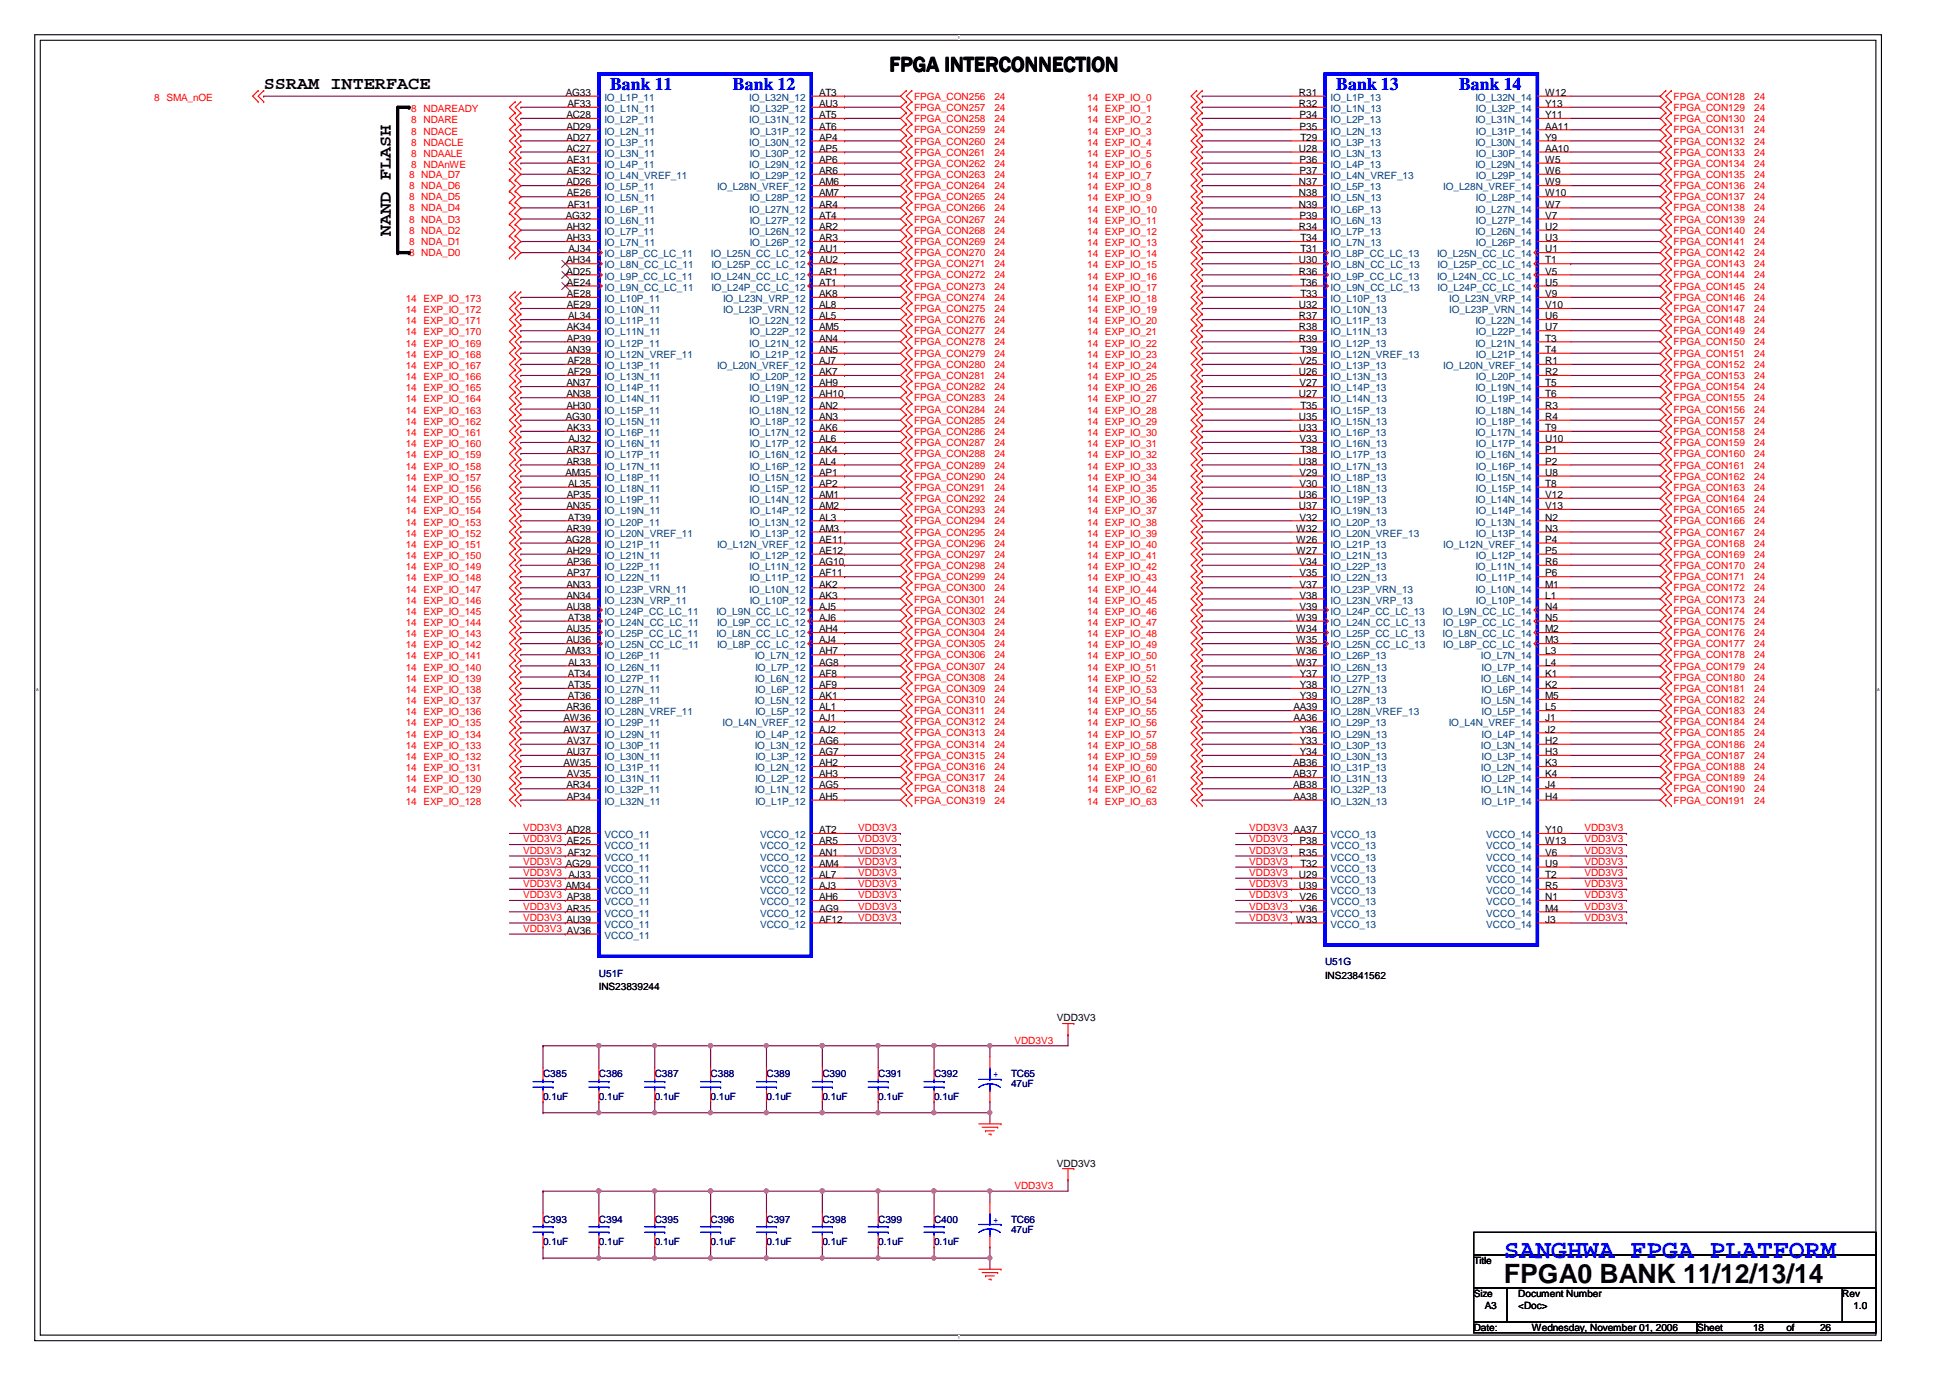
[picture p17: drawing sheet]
<svg xmlns="http://www.w3.org/2000/svg" width="297mm" height="210mm" viewBox="0 0 297 210" stroke-linecap="round" stroke-linejoin="round" font-family="sans-serif">
<defs><g id="words">
<text font-size="4.1" x="229.1" y="195.4">FPGA0 BANK 11/12/13/14</text>
<text font-size="4" fill="#00f" x="229.1" y="191.6">SANGHWA FPGA PLATFORM</text>
<text font-size="3.2" x="135.6" y="10.9">FPGA INTERCONNECTION</text>
<g font-size="2.7">
<text x="40.2" y="13.5">SSRAM INTERFACE</text>
<text x="59.5" y="35.9" transform="rotate(-90 59.5 35.9)">NAND FLASH</text>
</g>
<g font-size="2.7" fill="#00f">
<text x="92.9" y="13.8">Bank 11</text>
<text x="111.6" y="13.8">Bank 12</text>
<text x="203.5" y="13.8">Bank 13</text>
<text x="222.3" y="13.8">Bank 14</text>
</g>
<g font-size="1.5" fill="#f00">
<text x="23.5" y="15.4">8 SMA_nOE</text>
<text x="62.7" y="17.1">8 NDAREADY</text>
<text x="139.2" y="16.9">FPGA_CON257</text>
<text x="139.2" y="15.2">FPGA_CON256</text>
<text x="151.5" y="16.9">24</text>
<text x="151.5" y="15.2">24</text>
<text x="165.6" y="15.4">14 EXP_IO_0</text>
<text x="165.6" y="17.1">14 EXP_IO_1</text>
<text x="254.9" y="16.9">FPGA_CON129</text>
<text x="254.9" y="15.2">FPGA_CON128</text>
<text x="267.2" y="16.9">24</text>
<text x="267.2" y="15.2">24</text>
<text x="62.7" y="22.2">8 NDACLE</text>
<text x="62.7" y="23.9">8 NDAALE</text>
<text x="62.7" y="18.8">8 NDARE</text>
<text x="62.7" y="20.5">8 NDACE</text>
<text x="139.2" y="23.7">FPGA_CON261</text>
<text x="139.2" y="18.6">FPGA_CON258</text>
<text x="139.2" y="20.3">FPGA_CON259</text>
<text x="139.2" y="22">FPGA_CON260</text>
<text x="151.5" y="23.7">24</text>
<text x="151.5" y="18.6">24</text>
<text x="151.5" y="20.3">24</text>
<text x="151.5" y="22">24</text>
<text x="165.6" y="18.8">14 EXP_IO_2</text>
<text x="165.6" y="20.5">14 EXP_IO_3</text>
<text x="165.6" y="22.2">14 EXP_IO_4</text>
<text x="165.6" y="23.9">14 EXP_IO_5</text>
<text x="254.9" y="18.6">FPGA_CON130</text>
<text x="254.9" y="20.3">FPGA_CON131</text>
<text x="254.9" y="22">FPGA_CON132</text>
<text x="254.9" y="23.7">FPGA_CON133</text>
<text x="267.2" y="18.6">24</text>
<text x="267.2" y="20.3">24</text>
<text x="267.2" y="22">24</text>
<text x="267.2" y="23.7">24</text>
<text x="62.3" y="28.8">8 NDA_D6</text>
<text x="62.3" y="27.1">8 NDA_D7</text>
<text x="62.7" y="25.6">8 NDAnWE</text>
<text x="139.2" y="25.4">FPGA_CON262</text>
<text x="139.2" y="27.1">FPGA_CON263</text>
<text x="139.2" y="28.8">FPGA_CON264</text>
<text x="151.5" y="25.4">24</text>
<text x="151.5" y="27.1">24</text>
<text x="151.5" y="28.8">24</text>
<text x="165.6" y="25.6">14 EXP_IO_6</text>
<text x="165.6" y="27.3">14 EXP_IO_7</text>
<text x="165.6" y="29">14 EXP_IO_8</text>
<text x="254.9" y="27.1">FPGA_CON135</text>
<text x="254.9" y="28.8">FPGA_CON136</text>
<text x="254.9" y="25.4">FPGA_CON134</text>
<text x="267.2" y="27.1">24</text>
<text x="267.2" y="28.8">24</text>
<text x="267.2" y="25.4">24</text>
<text x="62.3" y="32.2">8 NDA_D4</text>
<text x="62.3" y="30.5">8 NDA_D5</text>
<text x="62.3" y="35.6">8 NDA_D2</text>
<text x="62.3" y="33.9">8 NDA_D3</text>
<text x="139.2" y="32.2">FPGA_CON266</text>
<text x="139.2" y="33.9">FPGA_CON267</text>
<text x="139.2" y="35.6">FPGA_CON268</text>
<text x="139.2" y="30.5">FPGA_CON265</text>
<text x="151.5" y="32.2">24</text>
<text x="151.5" y="33.9">24</text>
<text x="151.5" y="35.6">24</text>
<text x="151.5" y="30.5">24</text>
<text x="165.6" y="30.7">14 EXP_IO_9</text>
<text x="165.6" y="32.4">14 EXP_IO_10</text>
<text x="165.6" y="34.1">14 EXP_IO_11</text>
<text x="165.6" y="35.8">14 EXP_IO_12</text>
<text x="254.9" y="30.5">FPGA_CON137</text>
<text x="254.9" y="32.2">FPGA_CON138</text>
<text x="254.9" y="33.9">FPGA_CON139</text>
<text x="254.9" y="35.6">FPGA_CON140</text>
<text x="267.2" y="30.5">24</text>
<text x="267.2" y="32.2">24</text>
<text x="267.2" y="33.9">24</text>
<text x="267.2" y="35.6">24</text>
<text x="62.3" y="39">8 NDA_D0</text>
<text x="62.3" y="37.3">8 NDA_D1</text>
<text x="139.2" y="39">FPGA_CON270</text>
<text x="139.2" y="40.7">FPGA_CON271</text>
<text x="139.2" y="37.3">FPGA_CON269</text>
<text x="151.5" y="39">24</text>
<text x="151.5" y="40.7">24</text>
<text x="151.5" y="37.3">24</text>
<text x="165.6" y="37.5">14 EXP_IO_13</text>
<text x="165.6" y="39.2">14 EXP_IO_14</text>
<text x="165.6" y="40.9">14 EXP_IO_15</text>
<text x="254.9" y="37.3">FPGA_CON141</text>
<text x="254.9" y="39">FPGA_CON142</text>
<text x="254.9" y="40.7">FPGA_CON143</text>
<text x="267.2" y="37.3">24</text>
<text x="267.2" y="39">24</text>
<text x="267.2" y="40.7">24</text>
<text x="61.8" y="47.7">14 EXP_IO_172</text>
<text x="61.8" y="46">14 EXP_IO_173</text>
<text x="139.2" y="47.5">FPGA_CON275</text>
<text x="139.2" y="42.4">FPGA_CON272</text>
<text x="139.2" y="44.1">FPGA_CON273</text>
<text x="139.2" y="45.8">FPGA_CON274</text>
<text x="151.5" y="47.5">24</text>
<text x="151.5" y="42.4">24</text>
<text x="151.5" y="44.1">24</text>
<text x="151.5" y="45.8">24</text>
<text x="165.6" y="42.6">14 EXP_IO_16</text>
<text x="165.6" y="44.3">14 EXP_IO_17</text>
<text x="165.6" y="46">14 EXP_IO_18</text>
<text x="165.6" y="47.7">14 EXP_IO_19</text>
<text x="254.9" y="45.8">FPGA_CON146</text>
<text x="254.9" y="47.5">FPGA_CON147</text>
<text x="254.9" y="42.4">FPGA_CON144</text>
<text x="254.9" y="44.1">FPGA_CON145</text>
<text x="267.2" y="45.8">24</text>
<text x="267.2" y="47.5">24</text>
<text x="267.2" y="42.4">24</text>
<text x="267.2" y="44.1">24</text>
<text x="61.8" y="52.8">14 EXP_IO_169</text>
<text x="61.8" y="51.1">14 EXP_IO_170</text>
<text x="61.8" y="49.4">14 EXP_IO_171</text>
<text x="139.2" y="49.2">FPGA_CON276</text>
<text x="139.2" y="50.9">FPGA_CON277</text>
<text x="139.2" y="52.6">FPGA_CON278</text>
<text x="151.5" y="49.2">24</text>
<text x="151.5" y="50.9">24</text>
<text x="151.5" y="52.6">24</text>
<text x="165.6" y="49.4">14 EXP_IO_20</text>
<text x="165.6" y="51.1">14 EXP_IO_21</text>
<text x="165.6" y="52.8">14 EXP_IO_22</text>
<text x="254.9" y="49.2">FPGA_CON148</text>
<text x="254.9" y="50.9">FPGA_CON149</text>
<text x="254.9" y="52.6">FPGA_CON150</text>
<text x="267.2" y="49.2">24</text>
<text x="267.2" y="50.9">24</text>
<text x="267.2" y="52.6">24</text>
<text x="61.8" y="59.6">14 EXP_IO_165</text>
<text x="61.8" y="57.9">14 EXP_IO_166</text>
<text x="61.8" y="56.2">14 EXP_IO_167</text>
<text x="61.8" y="54.5">14 EXP_IO_168</text>
<text x="139.2" y="54.4">FPGA_CON279</text>
<text x="139.2" y="56">FPGA_CON280</text>
<text x="139.2" y="57.7">FPGA_CON281</text>
<text x="139.2" y="59.4">FPGA_CON282</text>
<text x="151.5" y="54.4">24</text>
<text x="151.5" y="56">24</text>
<text x="151.5" y="57.7">24</text>
<text x="151.5" y="59.4">24</text>
<text x="165.6" y="54.5">14 EXP_IO_23</text>
<text x="165.6" y="56.2">14 EXP_IO_24</text>
<text x="165.6" y="57.9">14 EXP_IO_25</text>
<text x="165.6" y="59.6">14 EXP_IO_26</text>
<text x="254.9" y="56">FPGA_CON152</text>
<text x="254.9" y="57.7">FPGA_CON153</text>
<text x="254.9" y="59.4">FPGA_CON154</text>
<text x="254.9" y="54.4">FPGA_CON151</text>
<text x="267.2" y="56">24</text>
<text x="267.2" y="57.7">24</text>
<text x="267.2" y="59.4">24</text>
<text x="267.2" y="54.4">24</text>
<text x="61.8" y="64.7">14 EXP_IO_162</text>
<text x="61.8" y="63">14 EXP_IO_163</text>
<text x="61.8" y="61.3">14 EXP_IO_164</text>
<text x="139.2" y="62.9">FPGA_CON284</text>
<text x="139.2" y="64.6">FPGA_CON285</text>
<text x="139.2" y="61.1">FPGA_CON283</text>
<text x="151.5" y="62.9">24</text>
<text x="151.5" y="64.6">24</text>
<text x="151.5" y="61.1">24</text>
<text x="165.6" y="61.3">14 EXP_IO_27</text>
<text x="165.6" y="63">14 EXP_IO_28</text>
<text x="165.6" y="64.7">14 EXP_IO_29</text>
<text x="254.9" y="64.6">FPGA_CON157</text>
<text x="254.9" y="61.1">FPGA_CON155</text>
<text x="254.9" y="62.9">FPGA_CON156</text>
<text x="267.2" y="64.6">24</text>
<text x="267.2" y="61.1">24</text>
<text x="267.2" y="62.9">24</text>
<text x="61.8" y="71.5">14 EXP_IO_158</text>
<text x="61.8" y="69.8">14 EXP_IO_159</text>
<text x="61.8" y="68.1">14 EXP_IO_160</text>
<text x="61.8" y="66.4">14 EXP_IO_161</text>
<text x="139.2" y="69.6">FPGA_CON288</text>
<text x="139.2" y="71.4">FPGA_CON289</text>
<text x="139.2" y="66.3">FPGA_CON286</text>
<text x="139.2" y="67.9">FPGA_CON287</text>
<text x="151.5" y="69.6">24</text>
<text x="151.5" y="71.4">24</text>
<text x="151.5" y="66.3">24</text>
<text x="151.5" y="67.9">24</text>
<text x="165.6" y="66.4">14 EXP_IO_30</text>
<text x="165.6" y="68.1">14 EXP_IO_31</text>
<text x="165.6" y="69.8">14 EXP_IO_32</text>
<text x="165.6" y="71.5">14 EXP_IO_33</text>
<text x="254.9" y="66.3">FPGA_CON158</text>
<text x="254.9" y="67.9">FPGA_CON159</text>
<text x="254.9" y="69.6">FPGA_CON160</text>
<text x="254.9" y="71.4">FPGA_CON161</text>
<text x="267.2" y="66.3">24</text>
<text x="267.2" y="67.9">24</text>
<text x="267.2" y="69.6">24</text>
<text x="267.2" y="71.4">24</text>
<text x="61.8" y="76.6">14 EXP_IO_155</text>
<text x="61.8" y="74.9">14 EXP_IO_156</text>
<text x="61.8" y="73.2">14 EXP_IO_157</text>
<text x="139.2" y="73.1">FPGA_CON290</text>
<text x="139.2" y="74.8">FPGA_CON291</text>
<text x="139.2" y="76.5">FPGA_CON292</text>
<text x="151.5" y="73.1">24</text>
<text x="151.5" y="74.8">24</text>
<text x="151.5" y="76.5">24</text>
<text x="165.6" y="73.2">14 EXP_IO_34</text>
<text x="165.6" y="74.9">14 EXP_IO_35</text>
<text x="165.6" y="76.6">14 EXP_IO_36</text>
<text x="254.9" y="74.8">FPGA_CON163</text>
<text x="254.9" y="76.5">FPGA_CON164</text>
<text x="254.9" y="73.1">FPGA_CON162</text>
<text x="267.2" y="74.8">24</text>
<text x="267.2" y="76.5">24</text>
<text x="267.2" y="73.1">24</text>
<text x="61.8" y="83.4">14 EXP_IO_151</text>
<text x="61.8" y="81.7">14 EXP_IO_152</text>
<text x="61.8" y="80.1">14 EXP_IO_153</text>
<text x="61.8" y="78.3">14 EXP_IO_154</text>
<text x="139.2" y="78.1">FPGA_CON293</text>
<text x="139.2" y="79.9">FPGA_CON294</text>
<text x="139.2" y="81.6">FPGA_CON295</text>
<text x="139.2" y="83.3">FPGA_CON296</text>
<text x="151.5" y="78.1">24</text>
<text x="151.5" y="79.9">24</text>
<text x="151.5" y="81.6">24</text>
<text x="151.5" y="83.3">24</text>
<text x="165.6" y="78.3">14 EXP_IO_37</text>
<text x="165.6" y="80.1">14 EXP_IO_38</text>
<text x="165.6" y="81.7">14 EXP_IO_39</text>
<text x="165.6" y="83.4">14 EXP_IO_40</text>
<text x="254.9" y="83.3">FPGA_CON168</text>
<text x="254.9" y="78.1">FPGA_CON165</text>
<text x="254.9" y="79.9">FPGA_CON166</text>
<text x="254.9" y="81.6">FPGA_CON167</text>
<text x="267.2" y="83.3">24</text>
<text x="267.2" y="78.1">24</text>
<text x="267.2" y="79.9">24</text>
<text x="267.2" y="81.6">24</text>
<text x="61.8" y="88.6">14 EXP_IO_148</text>
<text x="61.8" y="86.8">14 EXP_IO_149</text>
<text x="61.8" y="85.1">14 EXP_IO_150</text>
<text x="139.2" y="85">FPGA_CON297</text>
<text x="139.2" y="86.7">FPGA_CON298</text>
<text x="139.2" y="88.4">FPGA_CON299</text>
<text x="151.5" y="85">24</text>
<text x="151.5" y="86.7">24</text>
<text x="151.5" y="88.4">24</text>
<text x="165.6" y="85.1">14 EXP_IO_41</text>
<text x="165.6" y="86.8">14 EXP_IO_42</text>
<text x="165.6" y="88.6">14 EXP_IO_43</text>
<text x="254.9" y="85">FPGA_CON169</text>
<text x="254.9" y="86.7">FPGA_CON170</text>
<text x="254.9" y="88.4">FPGA_CON171</text>
<text x="267.2" y="85">24</text>
<text x="267.2" y="86.7">24</text>
<text x="267.2" y="88.4">24</text>
<text x="61.8" y="95.3">14 EXP_IO_144</text>
<text x="61.8" y="93.6">14 EXP_IO_145</text>
<text x="61.8" y="91.9">14 EXP_IO_146</text>
<text x="61.8" y="90.3">14 EXP_IO_147</text>
<text x="139.2" y="93.5">FPGA_CON302</text>
<text x="139.2" y="95.2">FPGA_CON303</text>
<text x="139.2" y="90.1">FPGA_CON300</text>
<text x="139.2" y="91.8">FPGA_CON301</text>
<text x="151.5" y="93.5">24</text>
<text x="151.5" y="95.2">24</text>
<text x="151.5" y="90.1">24</text>
<text x="151.5" y="91.8">24</text>
<text x="165.6" y="90.3">14 EXP_IO_44</text>
<text x="165.6" y="91.9">14 EXP_IO_45</text>
<text x="165.6" y="93.6">14 EXP_IO_46</text>
<text x="165.6" y="95.3">14 EXP_IO_47</text>
<text x="254.9" y="91.8">FPGA_CON173</text>
<text x="254.9" y="93.5">FPGA_CON174</text>
<text x="254.9" y="95.2">FPGA_CON175</text>
<text x="254.9" y="90.1">FPGA_CON172</text>
<text x="267.2" y="91.8">24</text>
<text x="267.2" y="93.5">24</text>
<text x="267.2" y="95.2">24</text>
<text x="267.2" y="90.1">24</text>
<text x="61.8" y="100.5">14 EXP_IO_141</text>
<text x="61.8" y="98.8">14 EXP_IO_142</text>
<text x="61.8" y="97.1">14 EXP_IO_143</text>
<text x="139.2" y="100.3">FPGA_CON306</text>
<text x="139.2" y="102">FPGA_CON307</text>
<text x="139.2" y="96.9">FPGA_CON304</text>
<text x="139.2" y="98.6">FPGA_CON305</text>
<text x="151.5" y="100.3">24</text>
<text x="151.5" y="102">24</text>
<text x="151.5" y="96.9">24</text>
<text x="151.5" y="98.6">24</text>
<text x="165.6" y="97.1">14 EXP_IO_48</text>
<text x="165.6" y="98.8">14 EXP_IO_49</text>
<text x="165.6" y="100.5">14 EXP_IO_50</text>
<text x="254.9" y="100.3">FPGA_CON178</text>
<text x="254.9" y="102">FPGA_CON179</text>
<text x="254.9" y="96.9">FPGA_CON176</text>
<text x="254.9" y="98.6">FPGA_CON177</text>
<text x="267.2" y="100.3">24</text>
<text x="267.2" y="102">24</text>
<text x="267.2" y="96.9">24</text>
<text x="267.2" y="98.6">24</text>
<text x="61.8" y="107.3">14 EXP_IO_137</text>
<text x="61.8" y="105.6">14 EXP_IO_138</text>
<text x="61.8" y="103.8">14 EXP_IO_139</text>
<text x="61.8" y="102.2">14 EXP_IO_140</text>
<text x="139.2" y="107.1">FPGA_CON310</text>
<text x="139.2" y="103.7">FPGA_CON308</text>
<text x="139.2" y="105.4">FPGA_CON309</text>
<text x="151.5" y="107.1">24</text>
<text x="151.5" y="103.7">24</text>
<text x="151.5" y="105.4">24</text>
<text x="165.6" y="102.2">14 EXP_IO_51</text>
<text x="165.6" y="103.8">14 EXP_IO_52</text>
<text x="165.6" y="105.6">14 EXP_IO_53</text>
<text x="165.6" y="107.3">14 EXP_IO_54</text>
<text x="254.9" y="103.7">FPGA_CON180</text>
<text x="254.9" y="105.4">FPGA_CON181</text>
<text x="254.9" y="107.1">FPGA_CON182</text>
<text x="267.2" y="103.7">24</text>
<text x="267.2" y="105.4">24</text>
<text x="267.2" y="107.1">24</text>
<text x="61.8" y="112.4">14 EXP_IO_134</text>
<text x="61.8" y="110.7">14 EXP_IO_135</text>
<text x="61.8" y="109">14 EXP_IO_136</text>
<text x="139.2" y="113.9">FPGA_CON314</text>
<text x="139.2" y="108.8">FPGA_CON311</text>
<text x="139.2" y="110.5">FPGA_CON312</text>
<text x="139.2" y="112.2">FPGA_CON313</text>
<text x="151.5" y="113.9">24</text>
<text x="151.5" y="108.8">24</text>
<text x="151.5" y="110.5">24</text>
<text x="151.5" y="112.2">24</text>
<text x="165.6" y="109">14 EXP_IO_55</text>
<text x="165.6" y="110.7">14 EXP_IO_56</text>
<text x="165.6" y="112.4">14 EXP_IO_57</text>
<text x="254.9" y="110.5">FPGA_CON184</text>
<text x="254.9" y="112.2">FPGA_CON185</text>
<text x="254.9" y="113.9">FPGA_CON186</text>
<text x="254.9" y="108.8">FPGA_CON183</text>
<text x="267.2" y="110.5">24</text>
<text x="267.2" y="112.2">24</text>
<text x="267.2" y="113.9">24</text>
<text x="267.2" y="108.8">24</text>
<text x="61.8" y="119.2">14 EXP_IO_130</text>
<text x="61.8" y="117.5">14 EXP_IO_131</text>
<text x="61.8" y="115.8">14 EXP_IO_132</text>
<text x="61.8" y="114.1">14 EXP_IO_133</text>
<text x="139.2" y="115.6">FPGA_CON315</text>
<text x="139.2" y="117.3">FPGA_CON316</text>
<text x="139.2" y="119">FPGA_CON317</text>
<text x="151.5" y="115.6">24</text>
<text x="151.5" y="117.3">24</text>
<text x="151.5" y="119">24</text>
<text x="165.6" y="114.1">14 EXP_IO_58</text>
<text x="165.6" y="115.8">14 EXP_IO_59</text>
<text x="165.6" y="117.5">14 EXP_IO_60</text>
<text x="165.6" y="119.2">14 EXP_IO_61</text>
<text x="254.9" y="119">FPGA_CON189</text>
<text x="254.9" y="115.6">FPGA_CON187</text>
<text x="254.9" y="117.3">FPGA_CON188</text>
<text x="267.2" y="119">24</text>
<text x="267.2" y="115.6">24</text>
<text x="267.2" y="117.3">24</text>
<text x="61.8" y="122.6">14 EXP_IO_128</text>
<text x="61.8" y="120.9">14 EXP_IO_129</text>
<text x="139.2" y="122.4">FPGA_CON319</text>
<text x="139.2" y="120.7">FPGA_CON318</text>
<text x="151.5" y="122.4">24</text>
<text x="151.5" y="120.7">24</text>
<text x="165.6" y="120.9">14 EXP_IO_62</text>
<text x="165.6" y="122.6">14 EXP_IO_63</text>
<text x="254.9" y="120.7">FPGA_CON190</text>
<text x="254.9" y="122.4">FPGA_CON191</text>
<text x="267.2" y="120.7">24</text>
<text x="267.2" y="122.4">24</text>
<text x="79.7" y="128.3">VDD3V3 AE25</text>
<text x="79.7" y="131.7">VDD3V3 AG29</text>
<text x="79.7" y="130">VDD3V3 AF32</text>
<text x="79.7" y="126.6">VDD3V3 AD28</text>
<text x="130.7" y="128.3">VDD3V3</text>
<text x="130.7" y="131.7">VDD3V3</text>
<text x="130.7" y="130">VDD3V3</text>
<text x="130.7" y="126.6">VDD3V3</text>
<text x="190.3" y="128.3">VDD3V3</text>
<text x="190.3" y="131.7">VDD3V3</text>
<text x="190.3" y="130">VDD3V3</text>
<text x="190.3" y="126.6">VDD3V3 AA37</text>
<text x="241.3" y="128.3">VDD3V3</text>
<text x="241.3" y="131.7">VDD3V3</text>
<text x="241.3" y="130">VDD3V3</text>
<text x="241.3" y="126.6">VDD3V3</text>
<text x="79.7" y="135.1">VDD3V3 AM34</text>
<text x="79.7" y="136.8">VDD3V3 AP38</text>
<text x="79.7" y="133.4">VDD3V3 AJ33</text>
<text x="130.7" y="135.1">VDD3V3</text>
<text x="130.7" y="136.8">VDD3V3</text>
<text x="130.7" y="133.4">VDD3V3</text>
<text x="190.3" y="135.1">VDD3V3</text>
<text x="190.3" y="136.8">VDD3V3</text>
<text x="190.3" y="133.4">VDD3V3</text>
<text x="241.3" y="135.1">VDD3V3</text>
<text x="241.3" y="136.8">VDD3V3</text>
<text x="241.3" y="133.4">VDD3V3</text>
<text x="79.7" y="138.6">VDD3V3 AR35</text>
<text x="79.7" y="141.9">VDD3V3 AV36</text>
<text x="79.7" y="140.3">VDD3V3 AU39</text>
<text x="130.7" y="138.6">VDD3V3</text>
<text x="130.7" y="140.3">VDD3V3</text>
<text x="190.3" y="138.6">VDD3V3</text>
<text x="190.3" y="140.3">VDD3V3</text>
<text x="241.3" y="138.6">VDD3V3</text>
<text x="241.3" y="140.3">VDD3V3</text>
<text x="154.5" y="159">VDD3V3</text>
<text x="154.5" y="181.1">VDD3V3</text>
</g>
<g font-size="1.5">
<text x="86.2" y="14.6">AG33</text>
<text x="86.3" y="18">AC28</text>
<text x="86.4" y="16.3">AF33</text>
<text x="124.8" y="18">AT5</text>
<text x="124.8" y="16.3">AU3</text>
<text x="124.8" y="14.6">AT3</text>
<text x="197.9" y="14.6">R31</text>
<text x="197.9" y="16.3">R32</text>
<text x="198" y="18">P34</text>
<text x="235.4" y="18">Y11</text>
<text x="235.4" y="16.3">Y13</text>
<text x="235.4" y="14.6">W12</text>
<text x="86.3" y="19.7">AD29</text>
<text x="86.3" y="21.4">AD27</text>
<text x="86.3" y="23.1">AC27</text>
<text x="124.8" y="23.1">AP5</text>
<text x="124.8" y="21.4">AP4</text>
<text x="124.8" y="19.7">AT6</text>
<text x="197.9" y="23.1">U28</text>
<text x="198" y="19.7">P35</text>
<text x="198.1" y="21.4">T29</text>
<text x="235.4" y="23.1">AA10</text>
<text x="235.4" y="21.4">Y9</text>
<text x="235.4" y="19.7">AA11</text>
<text x="86.3" y="28.2">AD26</text>
<text x="86.4" y="24.8">AE31</text>
<text x="86.4" y="26.5">AE32</text>
<text x="86.4" y="29.9">AE26</text>
<text x="124.8" y="29.9">AM7</text>
<text x="124.8" y="28.2">AM6</text>
<text x="124.8" y="26.5">AR6</text>
<text x="124.8" y="24.8">AP6</text>
<text x="197.9" y="28.2">N37</text>
<text x="197.9" y="29.9">N38</text>
<text x="198" y="24.8">P36</text>
<text x="198" y="26.5">P37</text>
<text x="235.4" y="29.9">W10</text>
<text x="235.4" y="28.2">W9</text>
<text x="235.4" y="26.5">W6</text>
<text x="235.4" y="24.8">W5</text>
<text x="86.2" y="33.3">AG32</text>
<text x="86.3" y="35">AH32</text>
<text x="86.4" y="31.6">AF31</text>
<text x="124.8" y="35">AR2</text>
<text x="124.8" y="33.3">AT4</text>
<text x="124.8" y="31.6">AR4</text>
<text x="197.9" y="31.6">N39</text>
<text x="197.9" y="35">R34</text>
<text x="198" y="33.3">P39</text>
<text x="235.4" y="35">U2</text>
<text x="235.4" y="33.3">V7</text>
<text x="235.4" y="31.6">W7</text>
<text x="86.3" y="36.7">AH33</text>
<text x="86.3" y="40.1">AH34</text>
<text x="86.3" y="41.8">AD25</text>
<text x="86.6" y="38.4">AJ34</text>
<text x="124.8" y="41.8">AR1</text>
<text x="124.8" y="40.1">AU2</text>
<text x="124.8" y="38.4">AU1</text>
<text x="124.8" y="36.7">AR3</text>
<text x="197.9" y="40.1">U30</text>
<text x="197.9" y="41.8">R36</text>
<text x="198.1" y="36.7">T34</text>
<text x="198.1" y="38.4">T31</text>
<text x="235.4" y="41.8">V5</text>
<text x="235.4" y="40.1">T1</text>
<text x="235.4" y="38.4">U1</text>
<text x="235.4" y="36.7">U3</text>
<text x="86.4" y="43.5">AE24</text>
<text x="86.4" y="45.3">AE28</text>
<text x="86.4" y="46.9">AE29</text>
<text x="124.8" y="46.9">AL8</text>
<text x="124.8" y="45.3">AK8</text>
<text x="124.8" y="43.5">AT1</text>
<text x="197.9" y="46.9">U32</text>
<text x="198.1" y="43.5">T36</text>
<text x="198.1" y="45.3">T33</text>
<text x="235.4" y="46.9">V10</text>
<text x="235.4" y="45.3">V9</text>
<text x="235.4" y="43.5">U5</text>
<text x="86.3" y="53.8">AN39</text>
<text x="86.4" y="50.3">AK34</text>
<text x="86.4" y="52">AP39</text>
<text x="86.5" y="48.6">AL34</text>
<text x="124.8" y="53.8">AN5</text>
<text x="124.8" y="52">AN4</text>
<text x="124.8" y="50.3">AM5</text>
<text x="124.8" y="48.6">AL5</text>
<text x="197.9" y="48.6">R37</text>
<text x="197.9" y="50.3">R38</text>
<text x="197.9" y="52">R39</text>
<text x="198.1" y="53.8">T39</text>
<text x="235.4" y="53.8">T4</text>
<text x="235.4" y="52">T3</text>
<text x="235.4" y="50.3">U7</text>
<text x="235.4" y="48.6">U6</text>
<text x="86.3" y="58.8">AN37</text>
<text x="86.4" y="55.5">AF28</text>
<text x="86.4" y="57.2">AF29</text>
<text x="124.8" y="58.8">AH9</text>
<text x="124.8" y="57.2">AK7</text>
<text x="124.8" y="55.5">AJ7</text>
<text x="197.9" y="57.2">U26</text>
<text x="198" y="55.5">V25</text>
<text x="198" y="58.8">V27</text>
<text x="235.4" y="58.8">T5</text>
<text x="235.4" y="57.2">R2</text>
<text x="235.4" y="55.5">R1</text>
<text x="86.2" y="64">AG30</text>
<text x="86.3" y="60.5">AN38</text>
<text x="86.3" y="62.3">AH30</text>
<text x="86.4" y="65.7">AK33</text>
<text x="124.8" y="65.7">AK6</text>
<text x="124.8" y="64">AN3</text>
<text x="124.8" y="62.3">AN2</text>
<text x="124.8" y="60.5">AH10</text>
<text x="197.9" y="60.5">U27</text>
<text x="197.9" y="64">U35</text>
<text x="197.9" y="65.7">U33</text>
<text x="198.1" y="62.3">T35</text>
<text x="235.4" y="65.7">T9</text>
<text x="235.4" y="64">R4</text>
<text x="235.4" y="62.3">R3</text>
<text x="235.4" y="60.5">T6</text>
<text x="86.3" y="69">AR37</text>
<text x="86.3" y="70.8">AR38</text>
<text x="86.6" y="67.4">AJ32</text>
<text x="124.8" y="67.4">AL6</text>
<text x="124.8" y="70.8">AL4</text>
<text x="124.8" y="69">AK4</text>
<text x="197.9" y="70.8">U38</text>
<text x="198" y="67.4">V33</text>
<text x="198.1" y="69">T38</text>
<text x="235.4" y="67.4">U10</text>
<text x="235.4" y="70.8">P2</text>
<text x="235.4" y="69">P1</text>
<text x="86.1" y="72.5">AM35</text>
<text x="86.3" y="77.6">AN35</text>
<text x="86.4" y="75.9">AP35</text>
<text x="86.5" y="74.2">AL35</text>
<text x="124.8" y="77.6">AM2</text>
<text x="124.8" y="75.9">AM1</text>
<text x="124.8" y="74.2">AP2</text>
<text x="124.8" y="72.5">AP1</text>
<text x="197.9" y="75.9">U36</text>
<text x="197.9" y="77.6">U37</text>
<text x="198" y="72.5">V29</text>
<text x="198" y="74.2">V30</text>
<text x="235.4" y="77.6">V13</text>
<text x="235.4" y="75.9">V12</text>
<text x="235.4" y="74.2">T8</text>
<text x="235.4" y="72.5">U8</text>
<text x="86.2" y="82.7">AG28</text>
<text x="86.3" y="81">AR39</text>
<text x="86.5" y="79.3">AT39</text>
<text x="124.8" y="82.7">AE11</text>
<text x="124.8" y="81">AM3</text>
<text x="124.8" y="79.3">AL3</text>
<text x="197.4" y="81">W32</text>
<text x="197.4" y="82.7">W26</text>
<text x="198" y="79.3">V32</text>
<text x="235.4" y="82.7">P4</text>
<text x="235.4" y="81">N3</text>
<text x="235.4" y="79.3">N2</text>
<text x="86.3" y="84.4">AH29</text>
<text x="86.3" y="89.5">AN33</text>
<text x="86.4" y="86.1">AP36</text>
<text x="86.4" y="87.8">AP37</text>
<text x="124.8" y="89.5">AK2</text>
<text x="124.8" y="87.8">AF11</text>
<text x="124.8" y="86.1">AG10</text>
<text x="124.8" y="84.4">AE12</text>
<text x="197.4" y="84.4">W27</text>
<text x="198" y="86.1">V34</text>
<text x="198" y="87.8">V35</text>
<text x="198" y="89.5">V37</text>
<text x="235.4" y="89.5">M1</text>
<text x="235.4" y="87.8">P6</text>
<text x="235.4" y="86.1">R6</text>
<text x="235.4" y="84.4">P5</text>
<text x="86.3" y="91.2">AN34</text>
<text x="86.3" y="92.9">AU38</text>
<text x="86.5" y="94.6">AT38</text>
<text x="124.8" y="94.6">AJ6</text>
<text x="124.8" y="92.9">AJ5</text>
<text x="124.8" y="91.2">AK3</text>
<text x="197.4" y="94.6">W39</text>
<text x="198" y="91.2">V38</text>
<text x="198" y="92.9">V39</text>
<text x="235.4" y="94.6">N5</text>
<text x="235.4" y="92.9">N4</text>
<text x="235.4" y="91.2">L1</text>
<text x="86.1" y="99.7">AM33</text>
<text x="86.3" y="96.3">AU35</text>
<text x="86.3" y="98">AU36</text>
<text x="86.5" y="101.4">AL33</text>
<text x="124.8" y="101.4">AG8</text>
<text x="124.8" y="99.7">AH7</text>
<text x="124.8" y="98">AJ4</text>
<text x="124.8" y="96.3">AH4</text>
<text x="197.4" y="96.3">W34</text>
<text x="197.4" y="98">W35</text>
<text x="197.4" y="99.7">W36</text>
<text x="197.4" y="101.4">W37</text>
<text x="235.4" y="101.4">L4</text>
<text x="235.4" y="99.7">L3</text>
<text x="235.4" y="98">M3</text>
<text x="235.4" y="96.3">M2</text>
<text x="86.5" y="103.1">AT34</text>
<text x="86.5" y="104.8">AT35</text>
<text x="86.5" y="106.5">AT36</text>
<text x="124.8" y="106.5">AK1</text>
<text x="124.8" y="104.8">AF9</text>
<text x="124.8" y="103.1">AF8</text>
<text x="198" y="103.1">Y37</text>
<text x="198" y="104.8">Y38</text>
<text x="198" y="106.5">Y39</text>
<text x="235.4" y="106.5">M5</text>
<text x="235.4" y="104.8">K2</text>
<text x="235.4" y="103.1">K1</text>
<text x="85.9" y="109.9">AW36</text>
<text x="85.9" y="111.6">AW37</text>
<text x="86.3" y="108.2">AR36</text>
<text x="86.4" y="113.3">AV37</text>
<text x="124.8" y="113.3">AG6</text>
<text x="124.8" y="111.6">AJ2</text>
<text x="124.8" y="109.9">AJ1</text>
<text x="124.8" y="108.2">AL1</text>
<text x="197" y="108.2">AA39</text>
<text x="197" y="109.9">AA36</text>
<text x="198" y="111.6">Y36</text>
<text x="198" y="113.3">Y33</text>
<text x="235.4" y="113.3">H2</text>
<text x="235.4" y="111.6">J2</text>
<text x="235.4" y="109.9">J1</text>
<text x="235.4" y="108.2">L5</text>
<text x="85.9" y="116.7">AW35</text>
<text x="86.3" y="115">AU37</text>
<text x="86.4" y="118.4">AV35</text>
<text x="124.8" y="118.4">AH3</text>
<text x="124.8" y="116.7">AH2</text>
<text x="124.8" y="115">AG7</text>
<text x="197" y="116.7">AB36</text>
<text x="197" y="118.4">AB37</text>
<text x="198" y="115">Y34</text>
<text x="235.4" y="118.4">K4</text>
<text x="235.4" y="116.7">K3</text>
<text x="235.4" y="115">H3</text>
<text x="86.3" y="120.1">AR34</text>
<text x="86.4" y="121.8">AP34</text>
<text x="124.8" y="121.8">AH5</text>
<text x="124.8" y="120.1">AG5</text>
<text x="197" y="120.1">AB38</text>
<text x="197" y="121.8">AA38</text>
<text x="235.4" y="121.8">H4</text>
<text x="235.4" y="120.1">J4</text>
<text x="124.8" y="130.3">AN1</text>
<text x="124.8" y="128.6">AR5</text>
<text x="124.8" y="126.9">AT2</text>
<text x="197.9" y="130.3">R35</text>
<text x="198" y="128.6">P38</text>
<text x="235.4" y="130.3">V6</text>
<text x="235.4" y="128.6">W13</text>
<text x="235.4" y="126.9">Y10</text>
<text x="124.8" y="137.1">AH6</text>
<text x="124.8" y="135.4">AJ3</text>
<text x="124.8" y="133.7">AL7</text>
<text x="124.8" y="132">AM4</text>
<text x="197.9" y="133.7">U29</text>
<text x="197.9" y="135.4">U39</text>
<text x="198" y="137.1">V26</text>
<text x="198.1" y="132">T32</text>
<text x="235.4" y="137.1">N1</text>
<text x="235.4" y="135.4">R5</text>
<text x="235.4" y="133.7">T2</text>
<text x="235.4" y="132">U9</text>
<text x="124.8" y="140.5">AF12</text>
<text x="124.8" y="138.9">AG9</text>
<text x="197.4" y="140.5">W33</text>
<text x="198" y="138.9">V36</text>
<text x="235.4" y="140.5">J3</text>
<text x="235.4" y="138.9">M4</text>
<text x="201.8" y="149.1">INS23841562</text>
<text x="91.2" y="150.8">INS23839244</text>
<text x="161" y="155.6">VDD3V3</text>
<text x="161" y="177.7">VDD3V3</text>
<text x="224.5" y="192.5">Title</text>
<text x="224.5" y="197.6">Size</text>
<text x="231.3" y="197.6">Document Number</text>
<text x="280.6" y="197.6">Rev</text>
<text x="224.5" y="202.7">Date:</text>
<text x="226.2" y="199.3">A3</text>
<text x="231.3" y="199.3">&lt;Doc&gt;</text>
<text x="233.3" y="202.7">Wednesday, November 01, 2006</text>
<text x="258.5" y="202.7">Sheet</text>
<text x="267" y="202.7">18</text>
<text x="272.1" y="202.7">of</text>
<text x="277.2" y="202.7">26</text>
<text x="282.3" y="199.3">1.0</text>
</g>
<g font-size="1.5" fill="#004080">
<text x="92.1" y="15.4">IO_L1P_11</text>
<text x="92.1" y="17.1">IO_L1N_11</text>
<text x="114.1" y="15.4">IO_L32N_12</text>
<text x="114.2" y="17.1">IO_L32P_12</text>
<text x="202.7" y="15.4">IO_L1P_13</text>
<text x="202.7" y="17.1">IO_L1N_13</text>
<text x="224.7" y="15.4">IO_L32N_14</text>
<text x="224.8" y="17.1">IO_L32P_14</text>
<text x="92.1" y="18.8">IO_L2P_11</text>
<text x="92.1" y="20.5">IO_L2N_11</text>
<text x="92.1" y="22.2">IO_L3P_11</text>
<text x="92.1" y="23.9">IO_L3N_11</text>
<text x="114.1" y="22.2">IO_L30N_12</text>
<text x="114.1" y="18.8">IO_L31N_12</text>
<text x="114.2" y="23.9">IO_L30P_12</text>
<text x="114.2" y="20.5">IO_L31P_12</text>
<text x="202.7" y="18.8">IO_L2P_13</text>
<text x="202.7" y="20.5">IO_L2N_13</text>
<text x="202.7" y="22.2">IO_L3P_13</text>
<text x="202.7" y="23.9">IO_L3N_13</text>
<text x="224.7" y="22.2">IO_L30N_14</text>
<text x="224.7" y="18.8">IO_L31N_14</text>
<text x="224.8" y="23.9">IO_L30P_14</text>
<text x="224.8" y="20.5">IO_L31P_14</text>
<text x="92.1" y="25.6">IO_L4P_11</text>
<text x="92.1" y="27.3">IO_L4N_VREF_11</text>
<text x="92.1" y="29">IO_L5P_11</text>
<text x="109.2" y="29">IO_L28N_VREF_12</text>
<text x="114.1" y="25.6">IO_L29N_12</text>
<text x="114.2" y="27.3">IO_L29P_12</text>
<text x="202.7" y="25.6">IO_L4P_13</text>
<text x="202.7" y="27.3">IO_L4N_VREF_13</text>
<text x="202.7" y="29">IO_L5P_13</text>
<text x="219.8" y="29">IO_L28N_VREF_14</text>
<text x="224.7" y="25.6">IO_L29N_14</text>
<text x="224.8" y="27.3">IO_L29P_14</text>
<text x="92.1" y="30.7">IO_L5N_11</text>
<text x="92.1" y="32.4">IO_L6P_11</text>
<text x="92.1" y="34.1">IO_L6N_11</text>
<text x="92.1" y="35.8">IO_L7P_11</text>
<text x="114.1" y="35.8">IO_L26N_12</text>
<text x="114.1" y="32.4">IO_L27N_12</text>
<text x="114.2" y="34.1">IO_L27P_12</text>
<text x="114.2" y="30.7">IO_L28P_12</text>
<text x="202.7" y="30.7">IO_L5N_13</text>
<text x="202.7" y="32.4">IO_L6P_13</text>
<text x="202.7" y="34.1">IO_L6N_13</text>
<text x="202.7" y="35.8">IO_L7P_13</text>
<text x="224.7" y="35.8">IO_L26N_14</text>
<text x="224.7" y="32.4">IO_L27N_14</text>
<text x="224.8" y="34.1">IO_L27P_14</text>
<text x="224.8" y="30.7">IO_L28P_14</text>
<text x="92.1" y="37.5">IO_L7N_11</text>
<text x="92.1" y="39.2">IO_L8P_CC_LC_11</text>
<text x="92.1" y="40.9">IO_L8N_CC_LC_11</text>
<text x="108.3" y="39.2">IO_L25N_CC_LC_12</text>
<text x="108.4" y="40.9">IO_L25P_CC_LC_12</text>
<text x="114.2" y="37.5">IO_L26P_12</text>
<text x="202.7" y="37.5">IO_L7N_13</text>
<text x="202.7" y="39.2">IO_L8P_CC_LC_13</text>
<text x="202.7" y="40.9">IO_L8N_CC_LC_13</text>
<text x="218.9" y="39.2">IO_L25N_CC_LC_14</text>
<text x="219" y="40.9">IO_L25P_CC_LC_14</text>
<text x="224.8" y="37.5">IO_L26P_14</text>
<text x="92.1" y="42.6">IO_L9P_CC_LC_11</text>
<text x="92.1" y="44.3">IO_L9N_CC_LC_11</text>
<text x="92.1" y="46">IO_L10P_11</text>
<text x="92.1" y="47.7">IO_L10N_11</text>
<text x="108.3" y="42.6">IO_L24N_CC_LC_12</text>
<text x="108.4" y="44.3">IO_L24P_CC_LC_12</text>
<text x="110.2" y="47.7">IO_L23P_VRN_12</text>
<text x="110.2" y="46">IO_L23N_VRP_12</text>
<text x="202.7" y="42.6">IO_L9P_CC_LC_13</text>
<text x="202.7" y="44.3">IO_L9N_CC_LC_13</text>
<text x="202.7" y="46">IO_L10P_13</text>
<text x="202.7" y="47.7">IO_L10N_13</text>
<text x="218.9" y="42.6">IO_L24N_CC_LC_14</text>
<text x="219" y="44.3">IO_L24P_CC_LC_14</text>
<text x="220.8" y="47.7">IO_L23P_VRN_14</text>
<text x="220.8" y="46">IO_L23N_VRP_14</text>
<text x="92.1" y="49.4">IO_L11P_11</text>
<text x="92.1" y="51.1">IO_L11N_11</text>
<text x="92.1" y="52.8">IO_L12P_11</text>
<text x="114.1" y="52.8">IO_L21N_12</text>
<text x="114.1" y="49.4">IO_L22N_12</text>
<text x="114.2" y="51.1">IO_L22P_12</text>
<text x="202.7" y="49.4">IO_L11P_13</text>
<text x="202.7" y="51.1">IO_L11N_13</text>
<text x="202.7" y="52.8">IO_L12P_13</text>
<text x="224.7" y="52.8">IO_L21N_14</text>
<text x="224.7" y="49.4">IO_L22N_14</text>
<text x="224.8" y="51.1">IO_L22P_14</text>
<text x="92.1" y="54.5">IO_L12N_VREF_11</text>
<text x="92.1" y="56.2">IO_L13P_11</text>
<text x="92.1" y="57.9">IO_L13N_11</text>
<text x="92.1" y="59.6">IO_L14P_11</text>
<text x="109.2" y="56.2">IO_L20N_VREF_12</text>
<text x="114.1" y="59.6">IO_L19N_12</text>
<text x="114.2" y="57.9">IO_L20P_12</text>
<text x="114.2" y="54.5">IO_L21P_12</text>
<text x="202.7" y="54.5">IO_L12N_VREF_13</text>
<text x="202.7" y="56.2">IO_L13P_13</text>
<text x="202.7" y="57.9">IO_L13N_13</text>
<text x="202.7" y="59.6">IO_L14P_13</text>
<text x="219.8" y="56.2">IO_L20N_VREF_14</text>
<text x="224.7" y="59.6">IO_L19N_14</text>
<text x="224.8" y="57.9">IO_L20P_14</text>
<text x="224.8" y="54.5">IO_L21P_14</text>
<text x="92.1" y="61.3">IO_L14N_11</text>
<text x="92.1" y="63">IO_L15P_11</text>
<text x="92.1" y="64.7">IO_L15N_11</text>
<text x="114.1" y="63">IO_L18N_12</text>
<text x="114.2" y="64.7">IO_L18P_12</text>
<text x="114.2" y="61.3">IO_L19P_12</text>
<text x="202.7" y="61.3">IO_L14N_13</text>
<text x="202.7" y="63">IO_L15P_13</text>
<text x="202.7" y="64.7">IO_L15N_13</text>
<text x="224.7" y="63">IO_L18N_14</text>
<text x="224.8" y="64.7">IO_L18P_14</text>
<text x="224.8" y="61.3">IO_L19P_14</text>
<text x="92.1" y="69.8">IO_L17P_11</text>
<text x="92.1" y="71.5">IO_L17N_11</text>
<text x="92.1" y="66.4">IO_L16P_11</text>
<text x="92.1" y="68.1">IO_L16N_11</text>
<text x="114.1" y="66.4">IO_L17N_12</text>
<text x="114.1" y="69.8">IO_L16N_12</text>
<text x="114.2" y="68.1">IO_L17P_12</text>
<text x="114.2" y="71.5">IO_L16P_12</text>
<text x="202.7" y="69.8">IO_L17P_13</text>
<text x="202.7" y="71.5">IO_L17N_13</text>
<text x="202.7" y="66.4">IO_L16P_13</text>
<text x="202.7" y="68.1">IO_L16N_13</text>
<text x="224.7" y="66.4">IO_L17N_14</text>
<text x="224.7" y="69.8">IO_L16N_14</text>
<text x="224.8" y="68.1">IO_L17P_14</text>
<text x="224.8" y="71.5">IO_L16P_14</text>
<text x="92.1" y="73.2">IO_L18P_11</text>
<text x="92.1" y="74.9">IO_L18N_11</text>
<text x="92.1" y="76.6">IO_L19P_11</text>
<text x="114.1" y="76.6">IO_L14N_12</text>
<text x="114.1" y="73.2">IO_L15N_12</text>
<text x="114.2" y="74.9">IO_L15P_12</text>
<text x="202.7" y="73.2">IO_L18P_13</text>
<text x="202.7" y="74.9">IO_L18N_13</text>
<text x="202.7" y="76.6">IO_L19P_13</text>
<text x="224.7" y="76.6">IO_L14N_14</text>
<text x="224.7" y="73.2">IO_L15N_14</text>
<text x="224.8" y="74.9">IO_L15P_14</text>
<text x="92.1" y="78.3">IO_L19N_11</text>
<text x="92.1" y="80.1">IO_L20P_11</text>
<text x="92.1" y="81.7">IO_L20N_VREF_11</text>
<text x="92.1" y="83.4">IO_L21P_11</text>
<text x="109.2" y="83.4">IO_L12N_VREF_12</text>
<text x="114.1" y="80.1">IO_L13N_12</text>
<text x="114.2" y="81.7">IO_L13P_12</text>
<text x="114.2" y="78.3">IO_L14P_12</text>
<text x="202.7" y="78.3">IO_L19N_13</text>
<text x="202.7" y="80.1">IO_L20P_13</text>
<text x="202.7" y="81.7">IO_L20N_VREF_13</text>
<text x="202.7" y="83.4">IO_L21P_13</text>
<text x="219.8" y="83.4">IO_L12N_VREF_14</text>
<text x="224.7" y="80.1">IO_L13N_14</text>
<text x="224.8" y="81.7">IO_L13P_14</text>
<text x="224.8" y="78.3">IO_L14P_14</text>
<text x="92.1" y="85.1">IO_L21N_11</text>
<text x="92.1" y="86.8">IO_L22P_11</text>
<text x="92.1" y="88.6">IO_L22N_11</text>
<text x="114.1" y="86.8">IO_L11N_12</text>
<text x="114.2" y="88.6">IO_L11P_12</text>
<text x="114.2" y="85.1">IO_L12P_12</text>
<text x="202.7" y="85.1">IO_L21N_13</text>
<text x="202.7" y="86.8">IO_L22P_13</text>
<text x="202.7" y="88.6">IO_L22N_13</text>
<text x="224.7" y="86.8">IO_L11N_14</text>
<text x="224.8" y="88.6">IO_L11P_14</text>
<text x="224.8" y="85.1">IO_L12P_14</text>
<text x="92.1" y="90.3">IO_L23P_VRN_11</text>
<text x="92.1" y="91.9">IO_L23N_VRP_11</text>
<text x="92.1" y="93.6">IO_L24P_CC_LC_11</text>
<text x="92.1" y="95.3">IO_L24N_CC_LC_11</text>
<text x="109.1" y="93.6">IO_L9N_CC_LC_12</text>
<text x="109.2" y="95.3">IO_L9P_CC_LC_12</text>
<text x="114.1" y="90.3">IO_L10N_12</text>
<text x="114.2" y="91.9">IO_L10P_12</text>
<text x="202.7" y="90.3">IO_L23P_VRN_13</text>
<text x="202.7" y="91.9">IO_L23N_VRP_13</text>
<text x="202.7" y="93.6">IO_L24P_CC_LC_13</text>
<text x="202.7" y="95.3">IO_L24N_CC_LC_13</text>
<text x="219.8" y="93.6">IO_L9N_CC_LC_14</text>
<text x="219.8" y="95.3">IO_L9P_CC_LC_14</text>
<text x="224.7" y="90.3">IO_L10N_14</text>
<text x="224.8" y="91.9">IO_L10P_14</text>
<text x="92.1" y="97.1">IO_L25P_CC_LC_11</text>
<text x="92.1" y="98.8">IO_L25N_CC_LC_11</text>
<text x="92.1" y="100.5">IO_L26P_11</text>
<text x="109.1" y="97.1">IO_L8N_CC_LC_12</text>
<text x="109.2" y="98.8">IO_L8P_CC_LC_12</text>
<text x="115" y="100.5">IO_L7N_12</text>
<text x="202.7" y="97.1">IO_L25P_CC_LC_13</text>
<text x="202.7" y="98.8">IO_L25N_CC_LC_13</text>
<text x="202.7" y="100.5">IO_L26P_13</text>
<text x="219.8" y="97.1">IO_L8N_CC_LC_14</text>
<text x="219.8" y="98.8">IO_L8P_CC_LC_14</text>
<text x="225.6" y="100.5">IO_L7N_14</text>
<text x="92.1" y="102.2">IO_L26N_11</text>
<text x="92.1" y="103.8">IO_L27P_11</text>
<text x="92.1" y="105.6">IO_L27N_11</text>
<text x="92.1" y="107.3">IO_L28P_11</text>
<text x="115" y="107.3">IO_L5N_12</text>
<text x="115" y="103.8">IO_L6N_12</text>
<text x="115.1" y="105.6">IO_L6P_12</text>
<text x="115.1" y="102.2">IO_L7P_12</text>
<text x="202.7" y="102.2">IO_L26N_13</text>
<text x="202.7" y="103.8">IO_L27P_13</text>
<text x="202.7" y="105.6">IO_L27N_13</text>
<text x="202.7" y="107.3">IO_L28P_13</text>
<text x="225.6" y="107.3">IO_L5N_14</text>
<text x="225.6" y="103.8">IO_L6N_14</text>
<text x="225.7" y="105.6">IO_L6P_14</text>
<text x="225.7" y="102.2">IO_L7P_14</text>
<text x="92.1" y="109">IO_L28N_VREF_11</text>
<text x="92.1" y="110.7">IO_L29P_11</text>
<text x="92.1" y="112.4">IO_L29N_11</text>
<text x="110.1" y="110.7">IO_L4N_VREF_12</text>
<text x="115.1" y="112.4">IO_L4P_12</text>
<text x="115.1" y="109">IO_L5P_12</text>
<text x="202.7" y="109">IO_L28N_VREF_13</text>
<text x="202.7" y="110.7">IO_L29P_13</text>
<text x="202.7" y="112.4">IO_L29N_13</text>
<text x="220.7" y="110.7">IO_L4N_VREF_14</text>
<text x="225.7" y="112.4">IO_L4P_14</text>
<text x="225.7" y="109">IO_L5P_14</text>
<text x="92.1" y="114.1">IO_L30P_11</text>
<text x="92.1" y="115.8">IO_L30N_11</text>
<text x="92.1" y="117.5">IO_L31P_11</text>
<text x="92.1" y="119.2">IO_L31N_11</text>
<text x="115" y="117.5">IO_L2N_12</text>
<text x="115" y="114.1">IO_L3N_12</text>
<text x="115.1" y="119.2">IO_L2P_12</text>
<text x="115.1" y="115.8">IO_L3P_12</text>
<text x="202.7" y="114.1">IO_L30P_13</text>
<text x="202.7" y="115.8">IO_L30N_13</text>
<text x="202.7" y="117.5">IO_L31P_13</text>
<text x="202.7" y="119.2">IO_L31N_13</text>
<text x="225.6" y="117.5">IO_L2N_14</text>
<text x="225.6" y="114.1">IO_L3N_14</text>
<text x="225.7" y="119.2">IO_L2P_14</text>
<text x="225.7" y="115.8">IO_L3P_14</text>
<text x="92.1" y="120.9">IO_L32P_11</text>
<text x="92.1" y="122.6">IO_L32N_11</text>
<text x="115" y="120.9">IO_L1N_12</text>
<text x="115.1" y="122.6">IO_L1P_12</text>
<text x="202.7" y="120.9">IO_L32P_13</text>
<text x="202.7" y="122.6">IO_L32N_13</text>
<text x="225.6" y="120.9">IO_L1N_14</text>
<text x="225.7" y="122.6">IO_L1P_14</text>
<text x="92.1" y="127.7">VCCO_11</text>
<text x="92.1" y="129.4">VCCO_11</text>
<text x="92.1" y="131.1">VCCO_11</text>
<text x="115.8" y="131.1">VCCO_12</text>
<text x="115.8" y="129.4">VCCO_12</text>
<text x="115.8" y="127.7">VCCO_12</text>
<text x="202.7" y="127.7">VCCO_13</text>
<text x="202.7" y="129.4">VCCO_13</text>
<text x="202.7" y="131.1">VCCO_13</text>
<text x="226.4" y="131.1">VCCO_14</text>
<text x="226.4" y="129.4">VCCO_14</text>
<text x="226.4" y="127.7">VCCO_14</text>
<text x="92.1" y="132.8">VCCO_11</text>
<text x="92.1" y="134.5">VCCO_11</text>
<text x="92.1" y="136.2">VCCO_11</text>
<text x="92.1" y="137.9">VCCO_11</text>
<text x="115.8" y="137.9">VCCO_12</text>
<text x="115.8" y="136.2">VCCO_12</text>
<text x="115.8" y="134.5">VCCO_12</text>
<text x="115.8" y="132.8">VCCO_12</text>
<text x="202.7" y="132.8">VCCO_13</text>
<text x="202.7" y="134.5">VCCO_13</text>
<text x="202.7" y="136.2">VCCO_13</text>
<text x="202.7" y="137.9">VCCO_13</text>
<text x="226.4" y="137.9">VCCO_14</text>
<text x="226.4" y="136.2">VCCO_14</text>
<text x="226.4" y="134.5">VCCO_14</text>
<text x="226.4" y="132.8">VCCO_14</text>
<text x="92.1" y="139.6">VCCO_11</text>
<text x="92.1" y="141.3">VCCO_11</text>
<text x="92.1" y="143">VCCO_11</text>
<text x="115.8" y="141.3">VCCO_12</text>
<text x="115.8" y="139.6">VCCO_12</text>
<text x="202.7" y="139.6">VCCO_13</text>
<text x="202.7" y="141.3">VCCO_13</text>
<text x="226.4" y="141.3">VCCO_14</text>
<text x="226.4" y="139.6">VCCO_14</text>
</g>
<g font-size="1.5" fill="#000080">
<text x="91.2" y="148.8">U51F</text>
<text x="201.8" y="147.1">U51G</text>
<text x="82.7" y="164.1">C385</text>
<text x="82.7" y="167.5">0.1uF</text>
<text x="91.2" y="164.1">C386</text>
<text x="91.2" y="167.5">0.1uF</text>
<text x="99.7" y="164.1">C387</text>
<text x="99.7" y="167.5">0.1uF</text>
<text x="108.2" y="164.1">C388</text>
<text x="108.2" y="167.5">0.1uF</text>
<text x="116.8" y="164.1">C389</text>
<text x="116.8" y="167.5">0.1uF</text>
<text x="125.3" y="164.1">C390</text>
<text x="125.3" y="167.5">0.1uF</text>
<text x="133.8" y="164.1">C391</text>
<text x="133.8" y="167.5">0.1uF</text>
<text x="142.3" y="164.1">C392</text>
<text x="142.3" y="167.5">0.1uF</text>
<text x="154" y="164.1">TC65</text>
<text x="154" y="165.7">47uF</text>
<text x="82.7" y="186.2">C393</text>
<text x="82.7" y="189.6">0.1uF</text>
<text x="91.2" y="186.2">C394</text>
<text x="91.2" y="189.6">0.1uF</text>
<text x="99.7" y="186.2">C395</text>
<text x="99.7" y="189.6">0.1uF</text>
<text x="108.2" y="186.2">C396</text>
<text x="108.2" y="189.6">0.1uF</text>
<text x="116.8" y="186.2">C397</text>
<text x="116.8" y="189.6">0.1uF</text>
<text x="125.3" y="186.2">C398</text>
<text x="125.3" y="189.6">0.1uF</text>
<text x="133.8" y="186.2">C399</text>
<text x="133.8" y="189.6">0.1uF</text>
<text x="142.3" y="186.2">C400</text>
<text x="142.3" y="189.6">0.1uF</text>
<text x="154" y="186.2">TC66</text>
<text x="154" y="187.7">47uF</text>
</g>
<g font-size="1.5" fill="#00f">
<text x="151.3" y="164.1">+</text>
<text x="151.3" y="186.2">+</text>
</g>
<g font-size=".6">
<text x="145.9" y="5.9">1</text>
<text x="5.5" y="105.3">A</text>
<text x="286" y="105.3">A</text>
<text x="145.9" y="204">1</text>
</g>
</g></defs>
<path d="M5.3 5.3h281.3v198.9h-281.3zM6.1 6.1h279.7v197.3h-279.7z" fill="none" stroke="#000" stroke-width=".17"/>
<g fill="#fff">
<path d="M145.9 5.4h.3v.7h-.3z"/>
<path d="M145.9 203.5h.3v.6h-.3z"/>
<path d="M5.5 104.7h.4v.7h-.4z"/>
<path d="M286 104.7h.3v.7h-.3z"/>
</g>
<g fill="none" stroke="#800040" stroke-width=".17">
<path d="M77.6 128.7h8.5M77.6 132.1h8.5M77.6 130.4h8.5M77.6 135.5h8.5M77.6 138.9h8.5M77.6 137.2h8.5M77.6 133.8h8.5M77.6 127h8.5M86.1 128.7h.1M86.1 132.1h.1M86.1 130.4h.1M86.1 135.5h.1"/>
<path d="M86.1 138.9h.1M86.1 137.2h.1M86.1 133.8h.1M86.1 127h.1M128.7 128.7h8.5M128.7 132.1h8.5M128.7 130.4h8.5M128.7 135.5h8.5M128.7 138.9h8.5M128.7 137.2h8.5M128.7 133.8h8.5M128.7 127h8.5"/>
<path d="M137.2 128.7h.1M137.2 132.1h.1M137.2 130.4h.1M137.2 135.5h.1M137.2 138.9h.1M137.2 137.2h.1M137.2 133.8h.1M137.2 127h.1M188.2 128.7h8.5M188.2 132.1h8.5M188.2 130.4h8.5M188.2 135.5h8.5"/>
<path d="M188.2 138.9h8.5M188.2 137.2h8.5M188.2 133.8h8.5M188.2 127h8.5M196.7 128.7h.1M196.7 132.1h.1M196.7 130.4h.1M196.7 135.5h.1M196.7 138.9h.1M196.7 137.2h.1M196.7 133.8h.1M196.7 127h.1"/>
<path d="M239.3 128.7h8.5M239.3 132.1h8.5M239.3 130.4h8.5M239.3 135.5h8.5M239.3 138.9h8.5M239.3 137.2h8.5M239.3 133.8h8.5M239.3 127h8.5M247.8 128.7h.1M247.8 132.1h.1M247.8 130.4h.1M247.8 135.5h.1"/>
<path d="M247.8 138.9h.1M247.8 137.2h.1M247.8 133.8h.1M247.8 127h.1M77.6 142.3h8.5M77.6 140.6h8.5M86.1 142.3h.1M86.1 140.6h.1M128.7 140.6h8.5M137.2 140.6h.1M188.2 140.6h8.5M196.7 140.6h.1"/>
<path d="M239.3 140.6h8.5M247.8 140.6h.1M133.8 181.4h.1M133.8 181.4h8.5M133.8 181.4v3.4M142.3 181.4h.1M142.3 181.4v3.4"/>
</g>
<circle cx="142.3" cy="181.4" r=".32" fill="#f0f"/>
<circle cx="142.3" cy="181.4" r=".32" fill="none" stroke="#f0f" stroke-width=".17"/>
<path d="M142.3 181.4h.1M142.3 181.4h8.5" fill="none" stroke="#800040" stroke-width=".17"/>
<circle cx="150.8" cy="181.4" r=".32" fill="#f0f"/>
<circle cx="150.8" cy="181.4" r=".32" fill="none" stroke="#f0f" stroke-width=".17"/>
<circle cx="142.3" cy="181.4" r=".32" fill="#f0f"/>
<circle cx="142.3" cy="181.4" r=".32" fill="none" stroke="#f0f" stroke-width=".17"/>
<path d="M142.3 190h.1M142.3 191.6h.1M142.3 190v1.6M142.3 191.6h8.5M150.8 181.4h.1M150.8 191.6h.1M150.8 181.4v1.7M150.8 191.6v1.7" fill="none" stroke="#800040" stroke-width=".17"/>
<circle cx="150.8" cy="191.6" r=".32" fill="#f0f"/>
<circle cx="150.8" cy="191.6" r=".32" fill="none" stroke="#f0f" stroke-width=".17"/>
<circle cx="142.3" cy="191.6" r=".32" fill="#f0f"/>
<circle cx="142.3" cy="191.6" r=".32" fill="none" stroke="#f0f" stroke-width=".17"/>
<g fill="none" stroke="#800040" stroke-width=".17">
<path d="M162.7 179.7h.1M162.7 179.7v1.7h-11.9M116.8 181.4h.1M116.8 181.4h8.5M116.8 181.4v3.4M125.3 181.4h.1M125.3 181.4v3.4M133.8 190h.1M133.8 191.6h.1M133.8 190v1.6M133.8 191.6h8.5M150.8 190h.1"/>
<path d="M150.8 181.4h.1M150.8 190v1.6"/>
</g>
<circle cx="125.2" cy="181.4" r=".32" fill="#f0f"/>
<circle cx="125.2" cy="181.4" r=".32" fill="none" stroke="#f0f" stroke-width=".17"/>
<path d="M125.3 181.4h.1M125.3 181.4h8.5" fill="none" stroke="#800040" stroke-width=".17"/>
<circle cx="133.7" cy="181.4" r=".32" fill="#f0f"/>
<circle cx="133.7" cy="181.4" r=".32" fill="none" stroke="#f0f" stroke-width=".17"/>
<circle cx="125.2" cy="181.4" r=".32" fill="#f0f"/>
<circle cx="125.2" cy="181.4" r=".32" fill="none" stroke="#f0f" stroke-width=".17"/>
<path d="M125.3 190h.1M125.3 191.6h.1M125.3 190v1.6M125.3 191.6h8.5" fill="none" stroke="#800040" stroke-width=".17"/>
<circle cx="133.7" cy="191.6" r=".32" fill="#f0f"/>
<circle cx="133.7" cy="191.6" r=".32" fill="none" stroke="#f0f" stroke-width=".17"/>
<circle cx="125.2" cy="191.6" r=".32" fill="#f0f"/>
<circle cx="125.2" cy="191.6" r=".32" fill="none" stroke="#f0f" stroke-width=".17"/>
<path d="M99.7 181.4h.1M99.7 181.4h8.5M99.7 181.4v3.4M108.2 181.4h.1M108.2 181.4v3.4M116.8 190h.1M116.8 191.6h.1M116.8 190v1.6M116.8 191.6h8.5" fill="none" stroke="#800040" stroke-width=".17"/>
<circle cx="108.2" cy="181.4" r=".32" fill="#f0f"/>
<circle cx="108.2" cy="181.4" r=".32" fill="none" stroke="#f0f" stroke-width=".17"/>
<path d="M108.2 181.4h.1M108.2 181.4h8.6" fill="none" stroke="#800040" stroke-width=".17"/>
<circle cx="116.7" cy="181.4" r=".32" fill="#f0f"/>
<circle cx="116.7" cy="181.4" r=".32" fill="none" stroke="#f0f" stroke-width=".17"/>
<circle cx="108.2" cy="181.4" r=".32" fill="#f0f"/>
<circle cx="108.2" cy="181.4" r=".32" fill="none" stroke="#f0f" stroke-width=".17"/>
<path d="M108.2 190h.1M108.2 191.6h.1M108.2 190v1.6M108.2 191.6h8.6" fill="none" stroke="#800040" stroke-width=".17"/>
<circle cx="116.7" cy="191.6" r=".32" fill="#f0f"/>
<circle cx="116.7" cy="191.6" r=".32" fill="none" stroke="#f0f" stroke-width=".17"/>
<circle cx="108.2" cy="191.6" r=".32" fill="#f0f"/>
<circle cx="108.2" cy="191.6" r=".32" fill="none" stroke="#f0f" stroke-width=".17"/>
<path d="M82.7 181.4h.1M82.7 181.4h8.5M82.7 181.4v3.4M91.2 181.4h.1M91.2 181.4v3.4M99.7 190h.1M99.7 191.6h.1M99.7 190v1.6M99.7 191.6h8.5" fill="none" stroke="#800040" stroke-width=".17"/>
<circle cx="91.2" cy="181.4" r=".32" fill="#f0f"/>
<circle cx="91.2" cy="181.4" r=".32" fill="none" stroke="#f0f" stroke-width=".17"/>
<path d="M91.2 181.4h.1M91.2 181.4h8.5" fill="none" stroke="#800040" stroke-width=".17"/>
<circle cx="99.7" cy="181.4" r=".32" fill="#f0f"/>
<circle cx="99.7" cy="181.4" r=".32" fill="none" stroke="#f0f" stroke-width=".17"/>
<circle cx="91.2" cy="181.4" r=".32" fill="#f0f"/>
<circle cx="91.2" cy="181.4" r=".32" fill="none" stroke="#f0f" stroke-width=".17"/>
<path d="M91.2 190h.1M91.2 191.6h.1M91.2 190v1.6M91.2 191.6h8.5" fill="none" stroke="#800040" stroke-width=".17"/>
<circle cx="99.7" cy="191.6" r=".32" fill="#f0f"/>
<circle cx="99.7" cy="191.6" r=".32" fill="none" stroke="#f0f" stroke-width=".17"/>
<circle cx="91.2" cy="191.6" r=".32" fill="#f0f"/>
<circle cx="91.2" cy="191.6" r=".32" fill="none" stroke="#f0f" stroke-width=".17"/>
<path d="M133.8 159.3h.1M133.8 159.3h8.5M133.8 159.3v3.4M142.3 159.3h.1M142.3 159.3v3.4M82.7 190h.1M82.7 191.6h.1M82.7 190v1.6M82.7 191.6h8.5" fill="none" stroke="#800040" stroke-width=".17"/>
<circle cx="142.3" cy="159.3" r=".32" fill="#f0f"/>
<circle cx="142.3" cy="159.3" r=".32" fill="none" stroke="#f0f" stroke-width=".17"/>
<path d="M142.3 159.3h.1M142.3 159.3h8.5" fill="none" stroke="#800040" stroke-width=".17"/>
<circle cx="150.8" cy="159.3" r=".32" fill="#f0f"/>
<circle cx="150.8" cy="159.3" r=".32" fill="none" stroke="#f0f" stroke-width=".17"/>
<circle cx="142.3" cy="159.3" r=".32" fill="#f0f"/>
<circle cx="142.3" cy="159.3" r=".32" fill="none" stroke="#f0f" stroke-width=".17"/>
<path d="M150.8 159.3h.1M150.8 159.3v1.7M142.3 167.8h.1M142.3 169.5h.1M142.3 167.8v1.7M142.3 169.5h8.5M150.8 169.5h.1M150.8 169.5v1.7" fill="none" stroke="#800040" stroke-width=".17"/>
<circle cx="150.8" cy="169.5" r=".32" fill="#f0f"/>
<circle cx="150.8" cy="169.5" r=".32" fill="none" stroke="#f0f" stroke-width=".17"/>
<circle cx="142.3" cy="169.5" r=".32" fill="#f0f"/>
<circle cx="142.3" cy="169.5" r=".32" fill="none" stroke="#f0f" stroke-width=".17"/>
<g fill="none" stroke="#800040" stroke-width=".17">
<path d="M116.8 159.3h.1M116.8 159.3h8.5M116.8 159.3v3.4M125.3 159.3h.1M125.3 159.3v3.4M150.8 159.3h.1M162.7 157.6h.1M162.7 157.6v1.7h-11.9M133.8 167.8h.1M133.8 169.5h.1M133.8 167.8v1.7M133.8 169.5h8.5"/>
<path d="M150.8 167.8h.1M150.8 167.8v1.7"/>
</g>
<circle cx="125.2" cy="159.3" r=".32" fill="#f0f"/>
<circle cx="125.2" cy="159.3" r=".32" fill="none" stroke="#f0f" stroke-width=".17"/>
<path d="M125.3 159.3h.1M125.3 159.3h8.5" fill="none" stroke="#800040" stroke-width=".17"/>
<circle cx="133.7" cy="159.3" r=".32" fill="#f0f"/>
<circle cx="133.7" cy="159.3" r=".32" fill="none" stroke="#f0f" stroke-width=".17"/>
<circle cx="125.2" cy="159.3" r=".32" fill="#f0f"/>
<circle cx="125.2" cy="159.3" r=".32" fill="none" stroke="#f0f" stroke-width=".17"/>
<path d="M125.3 167.8h.1M125.3 169.5h.1M125.3 167.8v1.7M125.3 169.5h8.5" fill="none" stroke="#800040" stroke-width=".17"/>
<circle cx="133.7" cy="169.5" r=".32" fill="#f0f"/>
<circle cx="133.7" cy="169.5" r=".32" fill="none" stroke="#f0f" stroke-width=".17"/>
<circle cx="125.2" cy="169.5" r=".32" fill="#f0f"/>
<circle cx="125.2" cy="169.5" r=".32" fill="none" stroke="#f0f" stroke-width=".17"/>
<path d="M99.7 159.3h.1M99.7 159.3h8.5M99.7 159.3v3.4M108.2 159.3h.1M108.2 159.3v3.4M116.8 167.8h.1M116.8 169.5h.1M116.8 167.8v1.7M116.8 169.5h8.5" fill="none" stroke="#800040" stroke-width=".17"/>
<circle cx="108.2" cy="159.3" r=".32" fill="#f0f"/>
<circle cx="108.2" cy="159.3" r=".32" fill="none" stroke="#f0f" stroke-width=".17"/>
<path d="M108.2 159.3h.1M108.2 159.3h8.6" fill="none" stroke="#800040" stroke-width=".17"/>
<circle cx="116.7" cy="159.3" r=".32" fill="#f0f"/>
<circle cx="116.7" cy="159.3" r=".32" fill="none" stroke="#f0f" stroke-width=".17"/>
<circle cx="108.2" cy="159.3" r=".32" fill="#f0f"/>
<circle cx="108.2" cy="159.3" r=".32" fill="none" stroke="#f0f" stroke-width=".17"/>
<path d="M108.2 167.8h.1M108.2 169.5h.1M108.2 167.8v1.7M108.2 169.5h8.6" fill="none" stroke="#800040" stroke-width=".17"/>
<circle cx="116.7" cy="169.5" r=".32" fill="#f0f"/>
<circle cx="116.7" cy="169.5" r=".32" fill="none" stroke="#f0f" stroke-width=".17"/>
<circle cx="108.2" cy="169.5" r=".32" fill="#f0f"/>
<circle cx="108.2" cy="169.5" r=".32" fill="none" stroke="#f0f" stroke-width=".17"/>
<path d="M82.7 159.3h.1M82.7 159.3h8.5M82.7 159.3v3.4M91.2 159.3h.1M91.2 159.3v3.4M99.7 167.8h.1M99.7 169.5h.1M99.7 167.8v1.7M99.7 169.5h8.5" fill="none" stroke="#800040" stroke-width=".17"/>
<circle cx="91.2" cy="159.3" r=".32" fill="#f0f"/>
<circle cx="91.2" cy="159.3" r=".32" fill="none" stroke="#f0f" stroke-width=".17"/>
<path d="M91.2 159.3h.1M91.2 159.3h8.5" fill="none" stroke="#800040" stroke-width=".17"/>
<circle cx="99.7" cy="159.3" r=".32" fill="#f0f"/>
<circle cx="99.7" cy="159.3" r=".32" fill="none" stroke="#f0f" stroke-width=".17"/>
<circle cx="91.2" cy="159.3" r=".32" fill="#f0f"/>
<circle cx="91.2" cy="159.3" r=".32" fill="none" stroke="#f0f" stroke-width=".17"/>
<path d="M91.2 167.8h.1M91.2 169.5h.1M91.2 167.8v1.7M91.2 169.5h8.5" fill="none" stroke="#800040" stroke-width=".17"/>
<circle cx="99.7" cy="169.5" r=".32" fill="#f0f"/>
<circle cx="99.7" cy="169.5" r=".32" fill="none" stroke="#f0f" stroke-width=".17"/>
<circle cx="91.2" cy="169.5" r=".32" fill="#f0f"/>
<circle cx="91.2" cy="169.5" r=".32" fill="none" stroke="#f0f" stroke-width=".17"/>
<g fill="none" stroke="#800040" stroke-width=".17">
<path d="M40.2 14.6h.1M40.2 14.6h45.9M79.3 18h.1M79.3 19.8h.1M79.3 16.3h.1M79.3 16.3h6.8M79.3 18h6.8M79.3 19.8h6.8M128.7 14.6h.1M128.7 16.3h.1M128.7 18h.1M128.7 19.8h.1"/>
<path d="M128.7 14.6h8.5M128.7 16.3h8.5M128.7 18h8.5M128.7 19.8h8.5M183.1 14.6h.1M183.1 16.3h.1M183.1 18h.1M183.1 19.8h.1M183.1 14.6h13.6M183.1 16.3h13.6M183.1 18h13.6M183.1 19.8h13.6"/>
<path d="M239.3 14.6h13.6M239.3 16.3h13.6M239.3 18h13.6M239.3 19.8h13.6M252.9 14.6h.1M252.9 16.3h.1M252.9 18h.1M252.9 19.8h.1M79.3 21.5h.1M79.3 23.2h.1M79.3 24.9h.1M79.3 28.3h.1"/>
<path d="M79.3 26.5h.1M79.3 31.7h.1M79.3 30h.1M79.3 38.5h.1M79.3 36.8h.1M79.3 35.1h.1M79.3 33.4h.1M79.3 21.5h6.8M79.3 23.2h6.8M79.3 24.9h6.8M79.3 26.5h6.8M79.3 28.3h6.8"/>
<path d="M79.3 30h6.8M79.3 31.7h6.8M79.3 33.4h6.8M79.3 35.1h6.8M79.3 36.8h6.8M79.3 38.5h6.8M128.7 21.5h.1M128.7 23.2h.1M128.7 24.9h.1M128.7 26.5h.1M128.7 28.3h.1M128.7 30h.1"/>
<path d="M128.7 31.7h.1M128.7 33.4h.1M128.7 35.1h.1M128.7 36.8h.1M128.7 38.5h.1M128.7 21.5h8.5M128.7 23.2h8.5M128.7 24.9h8.5M128.7 26.5h8.5M128.7 28.3h8.5M128.7 30h8.5M128.7 31.7h8.5"/>
<path d="M128.7 33.4h8.5M128.7 35.1h8.5M128.7 36.8h8.5M128.7 38.5h8.5M183.1 21.5h.1M183.1 23.2h.1M183.1 24.9h.1M183.1 26.5h.1M183.1 28.3h.1M183.1 30h.1M183.1 31.7h.1M183.1 33.4h.1"/>
<path d="M183.1 35.1h.1M183.1 36.8h.1M183.1 38.5h.1M183.1 21.5h13.6M183.1 23.2h13.6M183.1 24.9h13.6M183.1 26.5h13.6M183.1 28.3h13.6M183.1 30h13.6M183.1 31.7h13.6M183.1 33.4h13.6M183.1 35.1h13.6"/>
<path d="M183.1 36.8h13.6M183.1 38.5h13.6M239.3 21.5h13.6M239.3 23.2h13.6M239.3 24.9h13.6M239.3 26.5h13.6M239.3 28.3h13.6M239.3 30h13.6M239.3 31.7h13.6M239.3 33.4h13.6M239.3 35.1h13.6M239.3 36.8h13.6"/>
<path d="M239.3 38.5h13.6M252.9 21.5h.1M252.9 23.2h.1M252.9 24.9h.1M252.9 26.5h.1M252.9 28.3h.1M252.9 30h.1M252.9 31.7h.1M252.9 33.4h.1M252.9 35.1h.1M252.9 36.8h.1M252.9 38.5h.1"/>
<path d="M79.3 58.9h.1M79.3 57.2h.1M79.3 55.5h.1M79.3 53.8h.1M79.3 52.1h.1M79.3 50.4h.1M79.3 48.7h.1M79.3 47h.1M79.3 45.3h.1M79.3 45.3h6.8M79.3 47h6.8M79.3 48.7h6.8"/>
<path d="M79.3 50.4h6.8M79.3 52.1h6.8M79.3 53.8h6.8M79.3 55.5h6.8M79.3 57.2h6.8M79.3 58.9h6.8M128.7 40.2h.1M128.7 41.9h.1M128.7 43.6h.1M128.7 45.3h.1M128.7 47h.1M128.7 48.7h.1"/>
<path d="M128.7 50.4h.1M128.7 52.1h.1M128.7 53.8h.1M128.7 55.5h.1M128.7 57.2h.1M128.7 58.9h.1M128.7 41.9h8.5M128.7 43.6h8.5M128.7 45.3h8.5M128.7 47h8.5M128.7 48.7h8.5M128.7 50.4h8.5"/>
<path d="M128.7 52.1h8.5M128.7 53.8h8.5M128.7 55.5h8.5M128.7 57.2h8.5M128.7 58.9h8.5M128.7 40.2h8.5M183.1 40.2h.1M183.1 41.9h.1M183.1 43.6h.1M183.1 45.3h.1M183.1 47h.1M183.1 48.7h.1"/>
<path d="M183.1 50.4h.1M183.1 52.1h.1M183.1 53.8h.1M183.1 55.5h.1M183.1 57.2h.1M183.1 58.9h.1M183.1 41.9h13.6M183.1 43.6h13.6M183.1 45.3h13.6M183.1 47h13.6M183.1 48.7h13.6M183.1 50.4h13.6"/>
<path d="M183.1 52.1h13.6M183.1 53.8h13.6M183.1 55.5h13.6M183.1 57.2h13.6M183.1 58.9h13.6M183.1 40.2h13.6M239.3 40.2h.1M239.3 41.9h13.6M239.3 43.6h13.6M239.3 45.3h13.6M239.3 47h13.6M239.3 48.7h13.6"/>
<path d="M239.3 50.4h13.6M239.3 52.1h13.6M239.3 53.8h13.6M239.3 55.5h13.6M239.3 57.2h13.6M239.3 58.9h13.6M239.3 40.2h13.6M252.9 41.9h.1M252.9 43.6h.1M252.9 45.3h.1M252.9 47h.1M252.9 48.7h.1"/>
<path d="M252.9 50.4h.1M252.9 52.1h.1M252.9 53.8h.1M252.9 55.5h.1M252.9 57.2h.1M252.9 58.9h.1M79.3 79.3h.1M79.3 77.6h.1M79.3 75.9h.1M79.3 74.2h.1M79.3 72.5h.1M79.3 70.8h.1"/>
<path d="M79.3 69.1h.1M79.3 67.4h.1M79.3 65.7h.1M79.3 64h.1M79.3 62.3h.1M79.3 60.6h.1M79.3 60.6h6.8M79.3 62.3h6.8M79.3 64h6.8M79.3 65.7h6.8M79.3 67.4h6.8M79.3 69.1h6.8"/>
<path d="M79.3 70.8h6.8M79.3 72.5h6.8M79.3 74.2h6.8M79.3 75.9h6.8M79.3 77.6h6.8M79.3 79.3h6.8M128.7 60.6h.1M128.7 62.3h.1M128.7 64h.1M128.7 65.7h.1M128.7 67.4h.1M128.7 69.1h.1"/>
<path d="M128.7 70.8h.1M128.7 72.5h.1M128.7 74.2h.1M128.7 75.9h.1M128.7 77.6h.1M128.7 79.3h.1M128.7 60.6h8.5M128.7 62.3h8.5M128.7 64h8.5M128.7 65.7h8.5M128.7 67.4h8.5M128.7 69.1h8.5"/>
<path d="M128.7 70.8h8.5M128.7 72.5h8.5M128.7 74.2h8.5M128.7 75.9h8.5M128.7 77.6h8.5M128.7 79.3h8.5M183.1 60.6h.1M183.1 62.3h.1M183.1 64h.1M183.1 65.7h.1M183.1 67.4h.1M183.1 69.1h.1"/>
<path d="M183.1 70.8h.1M183.1 72.5h.1M183.1 74.2h.1M183.1 75.9h.1M183.1 77.6h.1M183.1 79.3h.1M183.1 60.6h13.6M183.1 62.3h13.6M183.1 64h13.6M183.1 65.7h13.6M183.1 67.4h13.6M183.1 69.1h13.6"/>
<path d="M183.1 70.8h13.6M183.1 72.5h13.6M183.1 74.2h13.6M183.1 75.9h13.6M183.1 77.6h13.6M183.1 79.3h13.6M239.3 60.6h13.6M239.3 62.3h13.6M239.3 64h13.6M239.3 65.7h13.6M239.3 67.4h13.6M239.3 69.1h13.6"/>
<path d="M239.3 70.8h13.6M239.3 72.5h13.6M239.3 74.2h13.6M239.3 75.9h13.6M239.3 77.6h13.6M239.3 79.3h13.6M252.9 60.6h.1M252.9 62.3h.1M252.9 64h.1M252.9 65.7h.1M252.9 67.4h.1M252.9 69.1h.1"/>
<path d="M252.9 70.8h.1M252.9 72.5h.1M252.9 74.2h.1M252.9 75.9h.1M252.9 77.6h.1M252.9 79.3h.1M79.3 99.7h.1M79.3 98h.1M79.3 96.4h.1M79.3 94.6h.1M79.3 92.9h.1M79.3 91.2h.1"/>
<path d="M79.3 89.5h.1M79.3 87.8h.1M79.3 86.1h.1M79.3 84.4h.1M79.3 82.7h.1M79.3 81h.1M79.3 81h6.8M79.3 82.7h6.8M79.3 84.4h6.8M79.3 86.1h6.8M79.3 87.8h6.8M79.3 89.5h6.8"/>
<path d="M79.3 91.2h6.8M79.3 92.9h6.8M79.3 94.6h6.8M79.3 96.4h6.8M79.3 98h6.8M79.3 99.7h6.8M128.7 81h.1M128.7 82.7h.1M128.7 84.4h.1M128.7 86.1h.1M128.7 87.8h.1M128.7 89.5h.1"/>
<path d="M128.7 91.2h.1M128.7 92.9h.1M128.7 94.6h.1M128.7 96.4h.1M128.7 98h.1M128.7 99.7h.1M128.7 81h8.5M128.7 82.7h8.5M128.7 84.4h8.5M128.7 86.1h8.5M128.7 87.8h8.5M128.7 89.5h8.5"/>
<path d="M128.7 91.2h8.5M128.7 92.9h8.5M128.7 94.6h8.5M128.7 96.4h8.5M128.7 98h8.5M128.7 99.7h8.5M183.1 81h.1M183.1 82.7h.1M183.1 84.4h.1M183.1 86.1h.1M183.1 87.8h.1M183.1 89.5h.1"/>
<path d="M183.1 91.2h.1M183.1 92.9h.1M183.1 94.6h.1M183.1 96.4h.1M183.1 98h.1M183.1 99.7h.1M183.1 81h13.6M183.1 82.7h13.6M183.1 84.4h13.6M183.1 86.1h13.6M183.1 87.8h13.6M183.1 89.5h13.6"/>
<path d="M183.1 91.2h13.6M183.1 92.9h13.6M183.1 94.6h13.6M183.1 96.4h13.6M183.1 98h13.6M183.1 99.7h13.6M239.3 81h13.6M239.3 82.7h13.6M239.3 84.4h13.6M239.3 86.1h13.6M239.3 87.8h13.6M239.3 89.5h13.6"/>
<path d="M239.3 91.2h13.6M239.3 92.9h13.6M239.3 94.6h13.6M239.3 96.4h13.6M239.3 98h13.6M239.3 99.7h13.6M252.9 81h.1M252.9 82.7h.1M252.9 84.4h.1M252.9 86.1h.1M252.9 87.8h.1M252.9 89.5h.1"/>
<path d="M252.9 91.2h.1M252.9 92.9h.1M252.9 94.6h.1M252.9 96.4h.1M252.9 98h.1M252.9 99.7h.1M79.3 118.4h.1M79.3 116.8h.1M79.3 115.1h.1M79.3 113.4h.1M79.3 111.6h.1M79.3 109.9h.1"/>
<path d="M79.3 108.2h.1M79.3 106.6h.1M79.3 104.9h.1M79.3 103.1h.1M79.3 101.4h.1M79.3 101.4h6.8M79.3 103.1h6.8M79.3 104.9h6.8M79.3 106.6h6.8M79.3 108.2h6.8M79.3 109.9h6.8M79.3 111.6h6.8"/>
<path d="M79.3 113.4h6.8M79.3 115.1h6.8M79.3 116.8h6.8M79.3 118.4h6.8M128.7 101.4h.1M128.7 103.1h.1M128.7 104.9h.1M128.7 106.6h.1M128.7 108.2h.1M128.7 109.9h.1M128.7 111.6h.1M128.7 113.4h.1"/>
<path d="M128.7 115.1h.1M128.7 116.8h.1M128.7 118.4h.1M128.7 101.4h8.5M128.7 103.1h8.5M128.7 104.9h8.5M128.7 106.6h8.5M128.7 108.2h8.5M128.7 109.9h8.5M128.7 111.6h8.5M128.7 113.4h8.5M128.7 115.1h8.5"/>
<path d="M128.7 116.8h8.5M128.7 118.4h8.5M183.1 101.4h.1M183.1 103.1h.1M183.1 104.9h.1M183.1 106.6h.1M183.1 108.2h.1M183.1 109.9h.1M183.1 111.6h.1M183.1 113.4h.1M183.1 115.1h.1M183.1 116.8h.1"/>
<path d="M183.1 118.4h.1M183.1 101.4h13.6M183.1 103.1h13.6M183.1 104.9h13.6M183.1 106.6h13.6M183.1 108.2h13.6M183.1 109.9h13.6M183.1 111.6h13.6M183.1 113.4h13.6M183.1 115.1h13.6M183.1 116.8h13.6M183.1 118.4h13.6"/>
<path d="M239.3 101.4h13.6M239.3 103.1h13.6M239.3 104.9h13.6M239.3 106.6h13.6M239.3 108.2h13.6M239.3 109.9h13.6M239.3 111.6h13.6M239.3 113.4h13.6M239.3 115.1h13.6M239.3 116.8h13.6M239.3 118.4h13.6M252.9 101.4h.1"/>
<path d="M252.9 103.1h.1M252.9 104.9h.1M252.9 106.6h.1M252.9 108.2h.1M252.9 109.9h.1M252.9 111.6h.1M252.9 113.4h.1M252.9 115.1h.1M252.9 116.8h.1M252.9 118.4h.1M79.3 121.9h.1M79.3 120.1h.1"/>
<path d="M79.3 120.1h6.8M79.3 121.9h6.8M128.7 120.1h.1M128.7 121.9h.1M128.7 120.1h8.5M128.7 121.9h8.5M183.1 120.1h.1M183.1 121.9h.1M183.1 120.1h13.6M183.1 121.9h13.6M239.3 120.1h13.6M239.3 121.9h13.6"/>
<path d="M252.9 120.1h.1M252.9 121.9h.1M82.7 167.8h.1M82.7 169.5h.1M82.7 167.8v1.7M82.7 169.5h8.5"/>
</g>
<g fill="none" stroke="#f00" stroke-width=".17">
<path d="M39.3 13.8h.1M39.3 15.5h.1M39.3 13.8l-.8 .8 .8 .9M40.2 13.8h.1M40.2 15.5h.1M40.2 13.8l-.9 .8 .9 .9M78.5 15.5h.1M78.5 17.2h.1M78.5 18.9h.1M78.5 15.5l-.9 .8 .9 .9M78.5 17.2l-.9 .8 .9 .9M78.5 18.9l-.9 .9 .9 .8"/>
<path d="M79.3 15.5h.1M79.3 17.2h.1M79.3 18.9h.1M79.3 15.5l-.8 .8 .8 .9M79.3 17.2l-.8 .8 .8 .9M79.3 18.9l-.8 .9 .8 .8M86.1 14.6h5.1M86.1 16.3h5.1M86.1 18h5.1M86.1 19.8h5.1M123.6 14.6h5.1M123.6 16.3h5.1"/>
<path d="M123.6 18h5.1M123.6 19.8h5.1M138 15.5h.1M138 17.2h.1M138 18.9h.1M138 13.8h.1M138 15.5l-.8 .8 .8 .9M138 17.2l-.8 .8 .8 .9M138 18.9l-.8 .9 .8 .8M138 13.8l-.8 .8 .8 .9M138.9 17.2h.1M138.9 15.5h.1"/>
<path d="M138.9 18.9h.1M138.9 13.8h.1M138.9 15.5l-.9 .8 .9 .9M138.9 17.2l-.9 .8 .9 .9M138.9 18.9l-.9 .9 .9 .8M138.9 13.8l-.9 .8 .9 .9M182.3 13.8h.1M182.3 15.5h.1M182.3 17.2h.1M182.3 18.9h.1M182.3 13.8l-.9 .8 .9 .9M182.3 15.5l-.9 .8 .9 .9"/>
<path d="M182.3 17.2l-.9 .8 .9 .9M182.3 18.9l-.9 .9 .9 .8M183.1 13.8h.1M183.1 15.5h.1M183.1 17.2h.1M183.1 18.9h.1M183.1 18.9l-.8 .9 .8 .8M183.1 13.8l-.8 .8 .8 .9M183.1 15.5l-.8 .8 .8 .9M183.1 17.2l-.8 .8 .8 .9M196.7 14.6h5.1M196.7 16.3h5.1"/>
<path d="M196.7 18h5.1M196.7 19.8h5.1M234.2 14.6h5.1M234.2 16.3h5.1M234.2 18h5.1M234.2 19.8h5.1M253.7 15.5h.1M253.7 17.2h.1M253.7 18.9h.1M253.7 13.8h.1M253.7 15.5l-.8 .8 .8 .9M253.7 17.2l-.8 .8 .8 .9"/>
<path d="M253.7 18.9l-.8 .9 .8 .8M253.7 13.8l-.8 .8 .8 .9M254.6 17.2h.1M254.6 15.5h.1M254.6 18.9h.1M254.6 13.8h.1M254.6 15.5l-.9 .8 .9 .9M254.6 17.2l-.9 .8 .9 .9M254.6 18.9l-.9 .9 .9 .8M254.6 13.8l-.9 .8 .9 .9M77.6 29.1h.1M77.6 27.4h.1"/>
<path d="M77.6 25.7h.1M77.6 32.5h.1M77.6 30.8h.1M77.6 39.3h.1M77.6 37.6h.1M77.6 35.9h.1M77.6 34.2h.1M77.6 27.4l.9 .9-.9 .8M77.6 25.7l.9 .8-.9 .9M77.6 30.8l.9 .9-.9 .8M77.6 29.1l.9 .9-.9 .8M77.6 37.6l.9 .9-.9 .8"/>
<path d="M77.6 35.9l.9 .9-.9 .8M77.6 34.2l.9 .9-.9 .8M77.6 32.5l.9 .9-.9 .8M78.5 20.6h.1M78.5 22.3h.1M78.5 24h.1M78.5 25.7h.1M78.5 27.4h.1M78.5 29.1h.1M78.5 30.8h.1M78.5 32.5h.1M78.5 37.6h.1"/>
<path d="M78.5 39.3h.1M78.5 35.9h.1M78.5 34.2h.1M78.5 20.6l-.9 .9 .9 .8M78.5 22.3l-.9 .9 .9 .8M78.5 24l-.9 .9 .9 .8M78.5 27.4l.8 .9-.8 .8M78.5 25.7l.8 .8-.8 .9M78.5 30.8l.8 .9-.8 .8M78.5 29.1l.8 .9-.8 .8M78.5 37.6l.8 .9-.8 .8M78.5 35.9l.8 .9-.8 .8"/>
<path d="M78.5 34.2l.8 .9-.8 .8M78.5 32.5l.8 .9-.8 .8M79.3 20.6h.1M79.3 22.3h.1M79.3 24h.1M79.3 25.7h.1M79.3 20.6l-.8 .9 .8 .8M79.3 22.3l-.8 .9 .8 .8M79.3 24l-.8 .9 .8 .8M86.1 21.5h5.1M86.1 23.2h5.1M86.1 24.9h5.1"/>
<path d="M86.1 26.5h5.1M86.1 28.3h5.1M86.1 30h5.1M86.1 31.7h5.1M86.1 33.4h5.1M86.1 35.1h5.1M86.1 36.8h5.1M86.1 38.5h5.1M91.2 38l.5 .5-.5 .5M91.2 39.7l.5 .5-.5 .5M123.6 21.5h5.1M123.6 23.2h5.1"/>
<path d="M123.6 24.9h5.1M123.6 26.5h5.1M123.6 28.3h5.1M123.6 30h5.1M123.6 31.7h5.1M123.6 33.4h5.1M123.6 35.1h5.1M123.6 36.8h5.1M123.6 38.5h5.1M123.6 39.7l-.5 .5 .5 .5M123.6 38l-.5 .5 .5 .5M138 37.6h.1"/>
<path d="M138 39.3h.1M138 22.3h.1M138 24h.1M138 30.8h.1M138 32.5h.1M138 25.7h.1M138 34.2h.1M138 27.4h.1M138 35.9h.1M138 20.6h.1M138 29.1h.1M138 37.6l-.8 .9 .8 .8"/>
<path d="M138 22.3l-.8 .9 .8 .8M138 30.8l-.8 .9 .8 .8M138 39.3l-.8 .9 .8 .8M138 24l-.8 .9 .8 .8M138 32.5l-.8 .9 .8 .8M138 25.7l-.8 .8 .8 .9M138 34.2l-.8 .9 .8 .8M138 27.4l-.8 .9 .8 .8M138 35.9l-.8 .9 .8 .8M138 20.6l-.8 .9 .8 .8M138 29.1l-.8 .9 .8 .8M138.9 39.3h.1"/>
<path d="M138.9 37.6h.1M138.9 24h.1M138.9 22.3h.1M138.9 32.5h.1M138.9 30.8h.1M138.9 25.7h.1M138.9 34.2h.1M138.9 27.4h.1M138.9 35.9h.1M138.9 20.6h.1M138.9 29.1h.1M138.9 37.6l-.9 .9 .9 .8"/>
<path d="M138.9 22.3l-.9 .9 .9 .8M138.9 30.8l-.9 .9 .9 .8M138.9 39.3l-.9 .9 .9 .8M138.9 24l-.9 .9 .9 .8M138.9 32.5l-.9 .9 .9 .8M138.9 25.7l-.9 .8 .9 .9M138.9 34.2l-.9 .9 .9 .8M138.9 27.4l-.9 .9 .9 .8M138.9 35.9l-.9 .9 .9 .8M138.9 20.6l-.9 .9 .9 .8M138.9 29.1l-.9 .9 .9 .8M182.3 20.6h.1"/>
<path d="M182.3 22.3h.1M182.3 24h.1M182.3 25.7h.1M182.3 27.4h.1M182.3 29.1h.1M182.3 30.8h.1M182.3 32.5h.1M182.3 34.2h.1M182.3 35.9h.1M182.3 37.6h.1M182.3 39.3h.1M182.3 20.6l-.9 .9 .9 .8"/>
<path d="M182.3 22.3l-.9 .9 .9 .8M182.3 24l-.9 .9 .9 .8M182.3 25.7l-.9 .8 .9 .9M182.3 27.4l-.9 .9 .9 .8M182.3 29.1l-.9 .9 .9 .8M182.3 30.8l-.9 .9 .9 .8M182.3 32.5l-.9 .9 .9 .8M182.3 34.2l-.9 .9 .9 .8M182.3 35.9l-.9 .9 .9 .8M182.3 37.6l-.9 .9 .9 .8M182.3 39.3l-.9 .9 .9 .8M183.1 20.6h.1"/>
<path d="M183.1 22.3h.1M183.1 24h.1M183.1 25.7h.1M183.1 27.4h.1M183.1 29.1h.1M183.1 30.8h.1M183.1 32.5h.1M183.1 34.2h.1M183.1 35.9h.1M183.1 37.6h.1M183.1 39.3h.1M183.1 39.3l-.8 .9 .8 .8"/>
<path d="M183.1 27.4l-.8 .9 .8 .8M183.1 20.6l-.8 .9 .8 .8M183.1 35.9l-.8 .9 .8 .8M183.1 22.3l-.8 .9 .8 .8M183.1 30.8l-.8 .9 .8 .8M183.1 24l-.8 .9 .8 .8M183.1 25.7l-.8 .8 .8 .9M183.1 29.1l-.8 .9 .8 .8M183.1 32.5l-.8 .9 .8 .8M183.1 34.2l-.8 .9 .8 .8M183.1 37.6l-.8 .9 .8 .8M196.7 21.5h5.1"/>
<path d="M196.7 23.2h5.1M196.7 24.9h5.1M196.7 26.5h5.1M196.7 28.3h5.1M196.7 30h5.1M196.7 31.7h5.1M196.7 33.4h5.1M196.7 35.1h5.1M196.7 36.8h5.1M196.7 38.5h5.1M201.8 38l.6 .5-.6 .5M201.8 39.7l.6 .5-.6 .5"/>
<path d="M234.2 21.5h5.1M234.2 23.2h5.1M234.2 24.9h5.1M234.2 26.5h5.1M234.2 28.3h5.1M234.2 30h5.1M234.2 31.7h5.1M234.2 33.4h5.1M234.2 35.1h5.1M234.2 36.8h5.1M234.2 38.5h5.1M234.2 39.7l-.5 .5 .5 .5"/>
<path d="M234.2 38l-.5 .5 .5 .5M253.7 25.7h.1M253.7 27.4h.1M253.7 35.9h.1M253.7 37.6h.1M253.7 29.1h.1M253.7 39.3h.1M253.7 20.6h.1M253.7 30.8h.1M253.7 22.3h.1M253.7 32.5h.1M253.7 24h.1"/>
<path d="M253.7 34.2h.1M253.7 25.7l-.8 .8 .8 .9M253.7 35.9l-.8 .9 .8 .8M253.7 27.4l-.8 .9 .8 .8M253.7 37.6l-.8 .9 .8 .8M253.7 29.1l-.8 .9 .8 .8M253.7 39.3l-.8 .9 .8 .8M253.7 20.6l-.8 .9 .8 .8M253.7 30.8l-.8 .9 .8 .8M253.7 22.3l-.8 .9 .8 .8M253.7 32.5l-.8 .9 .8 .8M253.7 24l-.8 .9 .8 .8"/>
<path d="M253.7 34.2l-.8 .9 .8 .8M254.6 27.4h.1M254.6 25.7h.1M254.6 37.6h.1M254.6 35.9h.1M254.6 29.1h.1M254.6 39.3h.1M254.6 20.6h.1M254.6 30.8h.1M254.6 22.3h.1M254.6 32.5h.1M254.6 24h.1"/>
<path d="M254.6 34.2h.1M254.6 25.7l-.9 .8 .9 .9M254.6 35.9l-.9 .9 .9 .8M254.6 27.4l-.9 .9 .9 .8M254.6 37.6l-.9 .9 .9 .8M254.6 29.1l-.9 .9 .9 .8M254.6 39.3l-.9 .9 .9 .8M254.6 20.6l-.9 .9 .9 .8M254.6 30.8l-.9 .9 .9 .8M254.6 22.3l-.9 .9 .9 .8M254.6 32.5l-.9 .9 .9 .8M254.6 24l-.9 .9 .9 .8"/>
<path d="M254.6 34.2l-.9 .9 .9 .8M78.5 59.7h.1M78.5 58h.1M78.5 56.3h.1M78.5 54.7h.1M78.5 53h.1M78.5 51.2h.1M78.5 49.5h.1M78.5 47.8h.1M78.5 46.1h.1M78.5 44.5h.1M78.5 59.7l-.9 .9 .9 .9"/>
<path d="M78.5 58l-.9 .9 .9 .8M78.5 56.3l-.9 .9 .9 .8M78.5 54.7l-.9 .8 .9 .8M78.5 53l-.9 .8 .9 .9M78.5 51.2l-.9 .9 .9 .9M78.5 49.5l-.9 .9 .9 .8M78.5 47.8l-.9 .9 .9 .8M78.5 46.1l-.9 .9 .9 .8M78.5 44.5l-.9 .8 .9 .8M79.3 59.7h.1M79.3 58h.1M79.3 56.3h.1"/>
<path d="M79.3 54.7h.1M79.3 53h.1M79.3 51.2h.1M79.3 49.5h.1M79.3 47.8h.1M79.3 46.1h.1M79.3 44.5h.1M79.3 59.7l-.8 .9 .8 .9M79.3 58l-.8 .9 .8 .8M79.3 56.3l-.8 .9 .8 .8M79.3 54.7l-.8 .8 .8 .8M79.3 53l-.8 .8 .8 .9"/>
<path d="M79.3 51.2l-.8 .9 .8 .9M79.3 49.5l-.8 .9 .8 .8M79.3 47.8l-.8 .9 .8 .8M79.3 46.1l-.8 .9 .8 .8M79.3 44.5l-.8 .8 .8 .8M86.1 40.2h5.1M86.1 41.9h5.1M86.1 43.6h5.1M86.1 45.3h5.1M86.1 47h5.1M86.1 48.7h5.1M86.1 50.4h5.1"/>
<path d="M86.1 52.1h5.1M86.1 53.8h5.1M86.1 55.5h5.1M86.1 57.2h5.1M86.1 58.9h5.1M91.2 41.4l.5 .5-.5 .5M91.2 43.1l.5 .5-.5 .5M123.6 40.2h5.1M123.6 41.9h5.1M123.6 43.6h5.1M123.6 45.3h5.1M123.6 47h5.1"/>
<path d="M123.6 48.7h5.1M123.6 50.4h5.1M123.6 52.1h5.1M123.6 53.8h5.1M123.6 55.5h5.1M123.6 57.2h5.1M123.6 58.9h5.1M123.6 43.1l-.5 .5 .5 .5M123.6 41.4l-.5 .5 .5 .5M138 53h.1M138 54.7h.1M138 46.1h.1"/>
<path d="M138 47.8h.1M138 56.3h.1M138 41h.1M138 49.5h.1M138 58h.1M138 42.7h.1M138 51.2h.1M138 59.7h.1M138 44.5h.1M138 53l-.8 .8 .8 .9M138 46.1l-.8 .9 .8 .8M138 54.7l-.8 .8 .8 .8"/>
<path d="M138 47.8l-.8 .9 .8 .8M138 56.3l-.8 .9 .8 .8M138 41l-.8 .9 .8 .8M138 49.5l-.8 .9 .8 .8M138 58l-.8 .9 .8 .8M138 42.7l-.8 .9 .8 .9M138 51.2l-.8 .9 .8 .9M138 44.5l-.8 .8 .8 .8M138 59.7l-.8 .9 .8 .9M138.9 54.7h.1M138.9 53h.1M138.9 47.8h.1"/>
<path d="M138.9 46.1h.1M138.9 56.3h.1M138.9 41h.1M138.9 49.5h.1M138.9 58h.1M138.9 42.7h.1M138.9 51.2h.1M138.9 59.7h.1M138.9 44.5h.1M138.9 53l-.9 .8 .9 .9M138.9 46.1l-.9 .9 .9 .8M138.9 54.7l-.9 .8 .9 .8"/>
<path d="M138.9 47.8l-.9 .9 .9 .8M138.9 56.3l-.9 .9 .9 .8M138.9 41l-.9 .9 .9 .8M138.9 49.5l-.9 .9 .9 .8M138.9 58l-.9 .9 .9 .8M138.9 42.7l-.9 .9 .9 .9M138.9 51.2l-.9 .9 .9 .9M138.9 44.5l-.9 .8 .9 .8M138.9 59.7l-.9 .9 .9 .9M182.3 41h.1M182.3 42.7h.1M182.3 44.5h.1"/>
<path d="M182.3 46.1h.1M182.3 47.8h.1M182.3 49.5h.1M182.3 51.2h.1M182.3 53h.1M182.3 54.7h.1M182.3 56.3h.1M182.3 58h.1M182.3 59.7h.1M182.3 41l-.9 .9 .9 .8M182.3 42.7l-.9 .9 .9 .9M182.3 44.5l-.9 .8 .9 .8"/>
<path d="M182.3 46.1l-.9 .9 .9 .8M182.3 47.8l-.9 .9 .9 .8M182.3 49.5l-.9 .9 .9 .8M182.3 51.2l-.9 .9 .9 .9M182.3 53l-.9 .8 .9 .9M182.3 54.7l-.9 .8 .9 .8M182.3 56.3l-.9 .9 .9 .8M182.3 58l-.9 .9 .9 .8M182.3 59.7l-.9 .9 .9 .9M183.1 41h.1M183.1 42.7h.1M183.1 44.5h.1"/>
<path d="M183.1 46.1h.1M183.1 47.8h.1M183.1 49.5h.1M183.1 51.2h.1M183.1 53h.1M183.1 54.7h.1M183.1 56.3h.1M183.1 58h.1M183.1 59.7h.1M183.1 47.8l-.8 .9 .8 .8M183.1 56.3l-.8 .9 .8 .8M183.1 44.5l-.8 .8 .8 .8"/>
<path d="M183.1 59.7l-.8 .9 .8 .9M183.1 53l-.8 .8 .8 .9M183.1 41l-.8 .9 .8 .8M183.1 42.7l-.8 .9 .8 .9M183.1 46.1l-.8 .9 .8 .8M183.1 49.5l-.8 .9 .8 .8M183.1 51.2l-.8 .9 .8 .9M183.1 54.7l-.8 .8 .8 .8M183.1 58l-.8 .9 .8 .8M196.7 40.2h5.1M196.7 41.9h5.1M196.7 43.6h5.1"/>
<path d="M196.7 45.3h5.1M196.7 47h5.1M196.7 48.7h5.1M196.7 50.4h5.1M196.7 52.1h5.1M196.7 53.8h5.1M196.7 55.5h5.1M196.7 57.2h5.1M196.7 58.9h5.1M201.8 41.4l.6 .5-.6 .5M201.8 43.1l.6 .5-.6 .5M234.2 40.2h5.1"/>
<path d="M234.2 41.9h5.1M234.2 43.6h5.1M234.2 45.3h5.1M234.2 47h5.1M234.2 48.7h5.1M234.2 50.4h5.1M234.2 52.1h5.1M234.2 53.8h5.1M234.2 55.5h5.1M234.2 57.2h5.1M234.2 58.9h5.1M234.2 43.1l-.5 .5 .5 .5"/>
<path d="M234.2 41.4l-.5 .5 .5 .5M253.7 44.5h.1M253.7 46.1h.1M253.7 54.7h.1M253.7 56.3h.1M253.7 47.8h.1M253.7 58h.1M253.7 49.5h.1M253.7 41h.1M253.7 59.7h.1M253.7 51.2h.1M253.7 42.7h.1"/>
<path d="M253.7 53h.1M253.7 44.5l-.8 .8 .8 .8M253.7 54.7l-.8 .8 .8 .8M253.7 46.1l-.8 .9 .8 .8M253.7 56.3l-.8 .9 .8 .8M253.7 47.8l-.8 .9 .8 .8M253.7 58l-.8 .9 .8 .8M253.7 49.5l-.8 .9 .8 .8M253.7 41l-.8 .9 .8 .8M253.7 59.7l-.8 .9 .8 .9M253.7 51.2l-.8 .9 .8 .9M253.7 42.7l-.8 .9 .8 .9"/>
<path d="M253.7 53l-.8 .8 .8 .9M254.6 46.1h.1M254.6 44.5h.1M254.6 56.3h.1M254.6 54.7h.1M254.6 47.8h.1M254.6 58h.1M254.6 49.5h.1M254.6 41h.1M254.6 59.7h.1M254.6 51.2h.1M254.6 42.7h.1"/>
<path d="M254.6 53h.1M254.6 44.5l-.9 .8 .9 .8M254.6 54.7l-.9 .8 .9 .8M254.6 46.1l-.9 .9 .9 .8M254.6 56.3l-.9 .9 .9 .8M254.6 47.8l-.9 .9 .9 .8M254.6 58l-.9 .9 .9 .8M254.6 49.5l-.9 .9 .9 .8M254.6 41l-.9 .9 .9 .8M254.6 59.7l-.9 .9 .9 .9M254.6 51.2l-.9 .9 .9 .9M254.6 42.7l-.9 .9 .9 .9"/>
<path d="M254.6 53l-.9 .8 .9 .9M78.5 78.5h.1M78.5 76.8h.1M78.5 75.1h.1M78.5 73.4h.1M78.5 71.7h.1M78.5 70h.1M78.5 68.2h.1M78.5 66.5h.1M78.5 64.9h.1M78.5 63.2h.1M78.5 61.5h.1"/>
<path d="M78.5 78.5l-.9 .8 .9 .9M78.5 76.8l-.9 .8 .9 .9M78.5 75.1l-.9 .8 .9 .9M78.5 73.4l-.9 .8 .9 .9M78.5 71.7l-.9 .8 .9 .9M78.5 70l-.9 .8 .9 .9M78.5 68.2l-.9 .9 .9 .9M78.5 66.5l-.9 .9 .9 .8M78.5 64.9l-.9 .8 .9 .8M78.5 63.2l-.9 .8 .9 .9M78.5 61.5l-.9 .8 .9 .9M79.3 78.5h.1"/>
<path d="M79.3 76.8h.1M79.3 75.1h.1M79.3 73.4h.1M79.3 71.7h.1M79.3 70h.1M79.3 68.2h.1M79.3 66.5h.1M79.3 64.9h.1M79.3 63.2h.1M79.3 61.5h.1M79.3 75.1l-.8 .8 .8 .9M79.3 78.5l-.8 .8 .8 .9"/>
<path d="M79.3 76.8l-.8 .8 .8 .9M79.3 73.4l-.8 .8 .8 .9M79.3 71.7l-.8 .8 .8 .9M79.3 70l-.8 .8 .8 .9M79.3 68.2l-.8 .9 .8 .9M79.3 66.5l-.8 .9 .8 .8M79.3 64.9l-.8 .8 .8 .8M79.3 63.2l-.8 .8 .8 .9M79.3 61.5l-.8 .8 .8 .9M86.1 69.1h5.1M86.1 70.8h5.1M86.1 72.5h5.1"/>
<path d="M86.1 74.2h5.1M86.1 75.9h5.1M86.1 77.6h5.1M86.1 79.3h5.1M86.1 60.6h5.1M86.1 62.3h5.1M86.1 64h5.1M86.1 65.7h5.1M86.1 67.4h5.1M123.6 69.1h5.1M123.6 70.8h5.1M123.6 72.5h5.1"/>
<path d="M123.6 74.2h5.1M123.6 75.9h5.1M123.6 77.6h5.1M123.6 79.3h5.1M123.6 60.6h5.1M123.6 62.3h5.1M123.6 64h5.1M123.6 65.7h5.1M123.6 67.4h5.1M138 68.2h.1M138 70h.1M138 61.5h.1"/>
<path d="M138 63.2h.1M138 76.8h.1M138 78.5h.1M138 71.7h.1M138 64.9h.1M138 73.4h.1M138 66.5h.1M138 75.1h.1M138 68.2l-.8 .9 .8 .9M138 61.5l-.8 .8 .8 .9M138 76.8l-.8 .8 .8 .9M138 70l-.8 .8 .8 .9"/>
<path d="M138 63.2l-.8 .8 .8 .9M138 78.5l-.8 .8 .8 .9M138 71.7l-.8 .8 .8 .9M138 64.9l-.8 .8 .8 .8M138 73.4l-.8 .8 .8 .9M138 66.5l-.8 .9 .8 .8M138 75.1l-.8 .8 .8 .9M138.9 70h.1M138.9 68.2h.1M138.9 63.2h.1M138.9 61.5h.1M138.9 78.5h.1"/>
<path d="M138.9 76.8h.1M138.9 71.7h.1M138.9 64.9h.1M138.9 73.4h.1M138.9 66.5h.1M138.9 75.1h.1M138.9 68.2l-.9 .9 .9 .9M138.9 61.5l-.9 .8 .9 .9M138.9 76.8l-.9 .8 .9 .9M138.9 70l-.9 .8 .9 .9M138.9 63.2l-.9 .8 .9 .9M138.9 78.5l-.9 .8 .9 .9"/>
<path d="M138.9 71.7l-.9 .8 .9 .9M138.9 64.9l-.9 .8 .9 .8M138.9 73.4l-.9 .8 .9 .9M138.9 66.5l-.9 .9 .9 .8M138.9 75.1l-.9 .8 .9 .9M182.3 61.5h.1M182.3 63.2h.1M182.3 64.9h.1M182.3 66.5h.1M182.3 68.2h.1M182.3 70h.1M182.3 71.7h.1"/>
<path d="M182.3 73.4h.1M182.3 75.1h.1M182.3 76.8h.1M182.3 78.5h.1M182.3 61.5l-.9 .8 .9 .9M182.3 63.2l-.9 .8 .9 .9M182.3 64.9l-.9 .8 .9 .8M182.3 66.5l-.9 .9 .9 .8M182.3 68.2l-.9 .9 .9 .9M182.3 70l-.9 .8 .9 .9M182.3 71.7l-.9 .8 .9 .9M182.3 73.4l-.9 .8 .9 .9"/>
<path d="M182.3 75.1l-.9 .8 .9 .9M182.3 76.8l-.9 .8 .9 .9M182.3 78.5l-.9 .8 .9 .9M183.1 61.5h.1M183.1 63.2h.1M183.1 64.9h.1M183.1 66.5h.1M183.1 68.2h.1M183.1 70h.1M183.1 71.7h.1M183.1 73.4h.1M183.1 75.1h.1"/>
<path d="M183.1 76.8h.1M183.1 78.5h.1M183.1 68.2l-.8 .9 .8 .9M183.1 61.5l-.8 .8 .8 .9M183.1 76.8l-.8 .8 .8 .9M183.1 70l-.8 .8 .8 .9M183.1 64.9l-.8 .8 .8 .8M183.1 73.4l-.8 .8 .8 .9M183.1 63.2l-.8 .8 .8 .9M183.1 66.5l-.8 .9 .8 .8M183.1 71.7l-.8 .8 .8 .9M183.1 75.1l-.8 .8 .8 .9"/>
<path d="M183.1 78.5l-.8 .8 .8 .9M196.7 69.1h5.1M196.7 70.8h5.1M196.7 72.5h5.1M196.7 74.2h5.1M196.7 75.9h5.1M196.7 77.6h5.1M196.7 79.3h5.1M196.7 60.6h5.1M196.7 62.3h5.1M196.7 64h5.1M196.7 65.7h5.1"/>
<path d="M196.7 67.4h5.1M234.2 69.1h5.1M234.2 70.8h5.1M234.2 72.5h5.1M234.2 74.2h5.1M234.2 75.9h5.1M234.2 77.6h5.1M234.2 79.3h5.1M234.2 60.6h5.1M234.2 62.3h5.1M234.2 64h5.1M234.2 65.7h5.1"/>
<path d="M234.2 67.4h5.1M253.7 63.2h.1M253.7 64.9h.1M253.7 73.4h.1M253.7 75.1h.1M253.7 66.5h.1M253.7 76.8h.1M253.7 68.2h.1M253.7 78.5h.1M253.7 70h.1M253.7 61.5h.1M253.7 71.7h.1"/>
<path d="M253.7 63.2l-.8 .8 .8 .9M253.7 73.4l-.8 .8 .8 .9M253.7 64.9l-.8 .8 .8 .8M253.7 75.1l-.8 .8 .8 .9M253.7 66.5l-.8 .9 .8 .8M253.7 76.8l-.8 .8 .8 .9M253.7 68.2l-.8 .9 .8 .9M253.7 78.5l-.8 .8 .8 .9M253.7 70l-.8 .8 .8 .9M253.7 61.5l-.8 .8 .8 .9M253.7 71.7l-.8 .8 .8 .9M254.6 64.9h.1"/>
<path d="M254.6 63.2h.1M254.6 75.1h.1M254.6 73.4h.1M254.6 66.5h.1M254.6 76.8h.1M254.6 68.2h.1M254.6 78.5h.1M254.6 70h.1M254.6 61.5h.1M254.6 71.7h.1M254.6 63.2l-.9 .8 .9 .9M254.6 73.4l-.9 .8 .9 .9"/>
<path d="M254.6 64.9l-.9 .8 .9 .8M254.6 75.1l-.9 .8 .9 .9M254.6 66.5l-.9 .9 .9 .8M254.6 76.8l-.9 .8 .9 .9M254.6 68.2l-.9 .9 .9 .9M254.6 78.5l-.9 .8 .9 .9M254.6 70l-.9 .8 .9 .9M254.6 61.5l-.9 .8 .9 .9M254.6 71.7l-.9 .8 .9 .9M78.5 98.9h.1M78.5 97.2h.1M78.5 95.5h.1"/>
<path d="M78.5 93.8h.1M78.5 92.1h.1M78.5 90.4h.1M78.5 88.7h.1M78.5 87h.1M78.5 85.3h.1M78.5 83.6h.1M78.5 81.9h.1M78.5 80.2h.1M78.5 98.9l-.9 .8 .9 .9M78.5 97.2l-.9 .8 .9 .9M78.5 95.5l-.9 .9 .9 .8"/>
<path d="M78.5 93.8l-.9 .8 .9 .9M78.5 92.1l-.9 .8 .9 .9M78.5 90.4l-.9 .8 .9 .9M78.5 88.7l-.9 .8 .9 .9M78.5 87l-.9 .8 .9 .9M78.5 85.3l-.9 .8 .9 .9M78.5 83.6l-.9 .8 .9 .9M78.5 81.9l-.9 .8 .9 .9M78.5 80.2l-.9 .8 .9 .9M79.3 98.9h.1M79.3 97.2h.1M79.3 95.5h.1"/>
<path d="M79.3 93.8h.1M79.3 92.1h.1M79.3 90.4h.1M79.3 88.7h.1M79.3 87h.1M79.3 85.3h.1M79.3 83.6h.1M79.3 81.9h.1M79.3 80.2h.1M79.3 97.2l-.8 .8 .8 .9M79.3 83.6l-.8 .8 .8 .9M79.3 92.1l-.8 .8 .8 .9"/>
<path d="M79.3 80.2l-.8 .8 .8 .9M79.3 88.7l-.8 .8 .8 .9M79.3 98.9l-.8 .8 .8 .9M79.3 95.5l-.8 .9 .8 .8M79.3 93.8l-.8 .8 .8 .9M79.3 90.4l-.8 .8 .8 .9M79.3 87l-.8 .8 .8 .9M79.3 85.3l-.8 .8 .8 .9M79.3 81.9l-.8 .8 .8 .9M86.1 81h5.1M86.1 82.7h5.1M86.1 84.4h5.1"/>
<path d="M86.1 86.1h5.1M86.1 87.8h5.1M86.1 89.5h5.1M86.1 91.2h5.1M86.1 92.9h5.1M86.1 94.6h5.1M86.1 96.4h5.1M86.1 98h5.1M86.1 99.7h5.1M91.2 92.4l.5 .5-.5 .5M91.2 94.1l.5 .5-.5 .5M91.2 95.8l.5 .6-.5 .5"/>
<path d="M91.2 97.5l.5 .5-.5 .6M123.6 81h5.1M123.6 82.7h5.1M123.6 84.4h5.1M123.6 86.1h5.1M123.6 87.8h5.1M123.6 89.5h5.1M123.6 91.2h5.1M123.6 92.9h5.1M123.6 94.6h5.1M123.6 96.4h5.1M123.6 98h5.1"/>
<path d="M123.6 99.7h5.1M123.6 97.5l-.5 .5 .5 .6M123.6 95.8l-.5 .6 .5 .5M123.6 94.1l-.5 .5 .5 .5M123.6 92.4l-.5 .5 .5 .5M138 83.6h.1M138 85.3h.1M138 98.9h.1M138 92.1h.1M138 93.8h.1M138 87h.1M138 80.2h.1"/>
<path d="M138 95.5h.1M138 88.7h.1M138 81.9h.1M138 97.2h.1M138 90.4h.1M138 83.6l-.8 .8 .8 .9M138 98.9l-.8 .8 .8 .9M138 92.1l-.8 .8 .8 .9M138 85.3l-.8 .8 .8 .9M138 93.8l-.8 .8 .8 .9M138 87l-.8 .8 .8 .9M138 80.2l-.8 .8 .8 .9"/>
<path d="M138 95.5l-.8 .9 .8 .8M138 88.7l-.8 .8 .8 .9M138 81.9l-.8 .8 .8 .9M138 97.2l-.8 .8 .8 .9M138 90.4l-.8 .8 .8 .9M138.9 85.3h.1M138.9 83.6h.1M138.9 98.9h.1M138.9 93.8h.1M138.9 92.1h.1M138.9 87h.1M138.9 80.2h.1"/>
<path d="M138.9 95.5h.1M138.9 88.7h.1M138.9 81.9h.1M138.9 97.2h.1M138.9 90.4h.1M138.9 83.6l-.9 .8 .9 .9M138.9 98.9l-.9 .8 .9 .9M138.9 92.1l-.9 .8 .9 .9M138.9 85.3l-.9 .8 .9 .9M138.9 93.8l-.9 .8 .9 .9M138.9 87l-.9 .8 .9 .9M138.9 80.2l-.9 .8 .9 .9"/>
<path d="M138.9 95.5l-.9 .9 .9 .8M138.9 88.7l-.9 .8 .9 .9M138.9 81.9l-.9 .8 .9 .9M138.9 97.2l-.9 .8 .9 .9M138.9 90.4l-.9 .8 .9 .9M182.3 80.2h.1M182.3 81.9h.1M182.3 83.6h.1M182.3 85.3h.1M182.3 87h.1M182.3 88.7h.1M182.3 90.4h.1"/>
<path d="M182.3 92.1h.1M182.3 93.8h.1M182.3 95.5h.1M182.3 97.2h.1M182.3 98.9h.1M182.3 87l-.9 .8 .9 .9M182.3 97.2l-.9 .8 .9 .9M182.3 88.7l-.9 .8 .9 .9M182.3 92.1l-.9 .8 .9 .9M182.3 95.5l-.9 .9 .9 .8M182.3 80.2l-.9 .8 .9 .9M182.3 81.9l-.9 .8 .9 .9"/>
<path d="M182.3 83.6l-.9 .8 .9 .9M182.3 85.3l-.9 .8 .9 .9M182.3 90.4l-.9 .8 .9 .9M182.3 93.8l-.9 .8 .9 .9M182.3 98.9l-.9 .8 .9 .9M183.1 80.2h.1M183.1 81.9h.1M183.1 83.6h.1M183.1 85.3h.1M183.1 87h.1M183.1 88.7h.1M183.1 90.4h.1"/>
<path d="M183.1 92.1h.1M183.1 93.8h.1M183.1 95.5h.1M183.1 97.2h.1M183.1 98.9h.1M183.1 87l-.8 .8 .8 .9M183.1 98.9l-.8 .8 .8 .9M183.1 93.8l-.8 .8 .8 .9M183.1 85.3l-.8 .8 .8 .9M183.1 95.5l-.8 .9 .8 .8M183.1 80.2l-.8 .8 .8 .9M183.1 81.9l-.8 .8 .8 .9"/>
<path d="M183.1 83.6l-.8 .8 .8 .9M183.1 88.7l-.8 .8 .8 .9M183.1 90.4l-.8 .8 .8 .9M183.1 92.1l-.8 .8 .8 .9M183.1 97.2l-.8 .8 .8 .9M196.7 81h5.1M196.7 82.7h5.1M196.7 84.4h5.1M196.7 86.1h5.1M196.7 87.8h5.1M196.7 89.5h5.1M196.7 91.2h5.1"/>
<path d="M196.7 92.9h5.1M196.7 94.6h5.1M196.7 96.4h5.1M196.7 98h5.1M196.7 99.7h5.1M201.8 92.4l.6 .5-.6 .5M201.8 94.1l.6 .5-.6 .5M201.8 95.8l.6 .6-.6 .5M201.8 97.5l.6 .5-.6 .6M234.2 81h5.1M234.2 82.7h5.1M234.2 84.4h5.1"/>
<path d="M234.2 86.1h5.1M234.2 87.8h5.1M234.2 89.5h5.1M234.2 91.2h5.1M234.2 92.9h5.1M234.2 94.6h5.1M234.2 96.4h5.1M234.2 98h5.1M234.2 99.7h5.1M234.2 97.5l-.5 .5 .5 .6M234.2 95.8l-.5 .6 .5 .5M234.2 94.1l-.5 .5 .5 .5"/>
<path d="M234.2 92.4l-.5 .5 .5 .5M253.7 98.9h.1M253.7 90.4h.1M253.7 92.1h.1M253.7 81.9h.1M253.7 83.6h.1M253.7 93.8h.1M253.7 85.3h.1M253.7 95.5h.1M253.7 87h.1M253.7 97.2h.1M253.7 88.7h.1"/>
<path d="M253.7 80.2h.1M253.7 98.9l-.8 .8 .8 .9M253.7 90.4l-.8 .8 .8 .9M253.7 81.9l-.8 .8 .8 .9M253.7 92.1l-.8 .8 .8 .9M253.7 83.6l-.8 .8 .8 .9M253.7 93.8l-.8 .8 .8 .9M253.7 85.3l-.8 .8 .8 .9M253.7 95.5l-.8 .9 .8 .8M253.7 87l-.8 .8 .8 .9M253.7 97.2l-.8 .8 .8 .9M253.7 88.7l-.8 .8 .8 .9"/>
<path d="M253.7 80.2l-.8 .8 .8 .9M254.6 98.9h.1M254.6 92.1h.1M254.6 90.4h.1M254.6 83.6h.1M254.6 81.9h.1M254.6 93.8h.1M254.6 85.3h.1M254.6 95.5h.1M254.6 87h.1M254.6 97.2h.1M254.6 88.7h.1"/>
<path d="M254.6 80.2h.1M254.6 98.9l-.9 .8 .9 .9M254.6 90.4l-.9 .8 .9 .9M254.6 81.9l-.9 .8 .9 .9M254.6 92.1l-.9 .8 .9 .9M254.6 83.6l-.9 .8 .9 .9M254.6 93.8l-.9 .8 .9 .9M254.6 85.3l-.9 .8 .9 .9M254.6 95.5l-.9 .9 .9 .8M254.6 87l-.9 .8 .9 .9M254.6 97.2l-.9 .8 .9 .9M254.6 88.7l-.9 .8 .9 .9"/>
<path d="M254.6 80.2l-.9 .8 .9 .9M78.5 119.3h.1M78.5 117.6h.1M78.5 115.9h.1M78.5 114.2h.1M78.5 112.5h.1M78.5 110.8h.1M78.5 109.1h.1M78.5 107.4h.1M78.5 105.7h.1M78.5 104h.1M78.5 102.3h.1"/>
<path d="M78.5 100.6h.1M78.5 119.3l-.9 .8 .9 .9M78.5 117.6l-.9 .8 .9 .9M78.5 115.9l-.9 .9 .9 .8M78.5 114.2l-.9 .9 .9 .8M78.5 112.5l-.9 .9 .9 .8M78.5 110.8l-.9 .8 .9 .9M78.5 109.1l-.9 .8 .9 .9M78.5 107.4l-.9 .8 .9 .9M78.5 105.7l-.9 .9 .9 .8M78.5 104l-.9 .9 .9 .8M78.5 102.3l-.9 .8 .9 .9"/>
<path d="M78.5 100.6l-.9 .8 .9 .9M79.3 119.3h.1M79.3 117.6h.1M79.3 115.9h.1M79.3 114.2h.1M79.3 112.5h.1M79.3 110.8h.1M79.3 109.1h.1M79.3 107.4h.1M79.3 105.7h.1M79.3 104h.1M79.3 102.3h.1"/>
<path d="M79.3 100.6h.1M79.3 105.7l-.8 .9 .8 .8M79.3 114.2l-.8 .9 .8 .8M79.3 100.6l-.8 .8 .8 .9M79.3 109.1l-.8 .8 .8 .9M79.3 117.6l-.8 .8 .8 .9M79.3 110.8l-.8 .8 .8 .9M79.3 119.3l-.8 .8 .8 .9M79.3 115.9l-.8 .9 .8 .8M79.3 112.5l-.8 .9 .8 .8M79.3 107.4l-.8 .8 .8 .9M79.3 104l-.8 .9 .8 .8"/>
<path d="M79.3 102.3l-.8 .8 .8 .9M86.1 101.4h5.1M86.1 103.1h5.1M86.1 104.9h5.1M86.1 106.6h5.1M86.1 108.2h5.1M86.1 109.9h5.1M86.1 111.6h5.1M86.1 113.4h5.1M86.1 115.1h5.1M86.1 116.8h5.1M86.1 118.4h5.1"/>
<path d="M123.6 101.4h5.1M123.6 103.1h5.1M123.6 104.9h5.1M123.6 106.6h5.1M123.6 108.2h5.1M123.6 109.9h5.1M123.6 111.6h5.1M123.6 113.4h5.1M123.6 115.1h5.1M123.6 116.8h5.1M123.6 118.4h5.1M138 112.5h.1"/>
<path d="M138 114.2h.1M138 105.7h.1M138 107.4h.1M138 100.6h.1M138 115.9h.1M138 109.1h.1M138 102.3h.1M138 117.6h.1M138 110.8h.1M138 104h.1M138 119.3h.1M138 112.5l-.8 .9 .8 .8"/>
<path d="M138 105.7l-.8 .9 .8 .8M138 114.2l-.8 .9 .8 .8M138 107.4l-.8 .8 .8 .9M138 100.6l-.8 .8 .8 .9M138 115.9l-.8 .9 .8 .8M138 109.1l-.8 .8 .8 .9M138 102.3l-.8 .8 .8 .9M138 117.6l-.8 .8 .8 .9M138 110.8l-.8 .8 .8 .9M138 104l-.8 .9 .8 .8M138 119.3l-.8 .8 .8 .9M138.9 114.2h.1"/>
<path d="M138.9 112.5h.1M138.9 107.4h.1M138.9 105.7h.1M138.9 100.6h.1M138.9 115.9h.1M138.9 109.1h.1M138.9 102.3h.1M138.9 117.6h.1M138.9 110.8h.1M138.9 104h.1M138.9 119.3h.1M138.9 112.5l-.9 .9 .9 .8"/>
<path d="M138.9 105.7l-.9 .9 .9 .8M138.9 114.2l-.9 .9 .9 .8M138.9 107.4l-.9 .8 .9 .9M138.9 100.6l-.9 .8 .9 .9M138.9 115.9l-.9 .9 .9 .8M138.9 109.1l-.9 .8 .9 .9M138.9 102.3l-.9 .8 .9 .9M138.9 117.6l-.9 .8 .9 .9M138.9 110.8l-.9 .8 .9 .9M138.9 104l-.9 .9 .9 .8M138.9 119.3l-.9 .8 .9 .9M182.3 100.6h.1"/>
<path d="M182.3 102.3h.1M182.3 104h.1M182.3 105.7h.1M182.3 107.4h.1M182.3 109.1h.1M182.3 110.8h.1M182.3 112.5h.1M182.3 114.2h.1M182.3 115.9h.1M182.3 117.6h.1M182.3 119.3h.1M182.3 117.6l-.9 .8 .9 .9"/>
<path d="M182.3 109.1l-.9 .8 .9 .9M182.3 100.6l-.9 .8 .9 .9M182.3 112.5l-.9 .9 .9 .8M182.3 104l-.9 .9 .9 .8M182.3 102.3l-.9 .8 .9 .9M182.3 105.7l-.9 .9 .9 .8M182.3 107.4l-.9 .8 .9 .9M182.3 110.8l-.9 .8 .9 .9M182.3 114.2l-.9 .9 .9 .8M182.3 115.9l-.9 .9 .9 .8M182.3 119.3l-.9 .8 .9 .9M183.1 100.6h.1"/>
<path d="M183.1 102.3h.1M183.1 104h.1M183.1 105.7h.1M183.1 107.4h.1M183.1 109.1h.1M183.1 110.8h.1M183.1 112.5h.1M183.1 114.2h.1M183.1 115.9h.1M183.1 117.6h.1M183.1 119.3h.1M183.1 115.9l-.8 .9 .8 .8"/>
<path d="M183.1 107.4l-.8 .8 .8 .9M183.1 119.3l-.8 .8 .8 .9M183.1 110.8l-.8 .8 .8 .9M183.1 102.3l-.8 .8 .8 .9M183.1 112.5l-.8 .9 .8 .8M183.1 104l-.8 .9 .8 .8M183.1 114.2l-.8 .9 .8 .8M183.1 105.7l-.8 .9 .8 .8M183.1 100.6l-.8 .8 .8 .9M183.1 109.1l-.8 .8 .8 .9M183.1 117.6l-.8 .8 .8 .9M196.7 101.4h5.1"/>
<path d="M196.7 103.1h5.1M196.7 104.9h5.1M196.7 106.6h5.1M196.7 108.2h5.1M196.7 109.9h5.1M196.7 111.6h5.1M196.7 113.4h5.1M196.7 115.1h5.1M196.7 116.8h5.1M196.7 118.4h5.1M234.2 101.4h5.1M234.2 103.1h5.1"/>
<path d="M234.2 104.9h5.1M234.2 106.6h5.1M234.2 108.2h5.1M234.2 109.9h5.1M234.2 111.6h5.1M234.2 113.4h5.1M234.2 115.1h5.1M234.2 116.8h5.1M234.2 118.4h5.1M253.7 100.6h.1M253.7 117.6h.1M253.7 119.3h.1"/>
<path d="M253.7 109.1h.1M253.7 110.8h.1M253.7 102.3h.1M253.7 112.5h.1M253.7 104h.1M253.7 114.2h.1M253.7 105.7h.1M253.7 115.9h.1M253.7 107.4h.1M253.7 117.6l-.8 .8 .8 .9M253.7 109.1l-.8 .8 .8 .9M253.7 100.6l-.8 .8 .8 .9"/>
<path d="M253.7 119.3l-.8 .8 .8 .9M253.7 110.8l-.8 .8 .8 .9M253.7 102.3l-.8 .8 .8 .9M253.7 112.5l-.8 .9 .8 .8M253.7 104l-.8 .9 .8 .8M253.7 114.2l-.8 .9 .8 .8M253.7 105.7l-.8 .9 .8 .8M253.7 115.9l-.8 .9 .8 .8M253.7 107.4l-.8 .8 .8 .9M254.6 100.6h.1M254.6 119.3h.1M254.6 117.6h.1"/>
<path d="M254.6 110.8h.1M254.6 109.1h.1M254.6 102.3h.1M254.6 112.5h.1M254.6 104h.1M254.6 114.2h.1M254.6 105.7h.1M254.6 115.9h.1M254.6 107.4h.1M254.6 117.6l-.9 .8 .9 .9M254.6 109.1l-.9 .8 .9 .9M254.6 100.6l-.9 .8 .9 .9"/>
<path d="M254.6 119.3l-.9 .8 .9 .9M254.6 110.8l-.9 .8 .9 .9M254.6 102.3l-.9 .8 .9 .9M254.6 112.5l-.9 .9 .9 .8M254.6 104l-.9 .9 .9 .8M254.6 114.2l-.9 .9 .9 .8M254.6 105.7l-.9 .9 .9 .8M254.6 115.9l-.9 .9 .9 .8M254.6 107.4l-.9 .8 .9 .9M78.5 121h.1M78.5 122.7h.1M78.5 121l-.9 .9 .9 .8"/>
<path d="M79.3 121h.1M79.3 122.7h.1M79.3 121l-.8 .9 .8 .8M86.1 120.1h5.1M86.1 121.9h5.1M86.1 127h5.1M86.1 128.7h5.1M86.1 130.4h5.1M86.1 132.1h5.1M86.1 133.8h5.1M86.1 135.5h5.1M86.1 137.2h5.1"/>
<path d="M86.1 138.9h5.1M123.6 120.1h5.1M123.6 121.9h5.1M123.6 127h5.1M123.6 128.7h5.1M123.6 130.4h5.1M123.6 132.1h5.1M123.6 133.8h5.1M123.6 135.5h5.1M123.6 137.2h5.1M123.6 138.9h5.1M138 121h.1"/>
<path d="M138 122.7h.1M138 121l-.8 .9 .8 .8M138.9 122.7h.1M138.9 121h.1M138.9 121l-.9 .9 .9 .8M182.3 121h.1M182.3 122.7h.1M182.3 121l-.9 .9 .9 .8M183.1 121h.1M183.1 122.7h.1M183.1 121l-.8 .9 .8 .8M196.7 120.1h5.1"/>
<path d="M196.7 121.9h5.1M196.7 127h5.1M196.7 128.7h5.1M196.7 130.4h5.1M196.7 132.1h5.1M196.7 133.8h5.1M196.7 135.5h5.1M196.7 137.2h5.1M196.7 138.9h5.1M234.2 120.1h5.1M234.2 121.9h5.1M234.2 127h5.1"/>
<path d="M234.2 128.7h5.1M234.2 130.4h5.1M234.2 132.1h5.1M234.2 133.8h5.1M234.2 135.5h5.1M234.2 137.2h5.1M234.2 138.9h5.1M253.7 121h.1M253.7 122.7h.1M253.7 121l-.8 .9 .8 .8M254.6 121h.1M254.6 122.7h.1"/>
<path d="M254.6 121l-.9 .9 .9 .8M86.1 140.6h5.1M86.1 142.3h5.1M123.6 140.6h5.1M161.8 155.9h1.8M162.7 157.6h.1M162.7 155.9v1.7M163.6 155.9h.1M196.7 140.6h5.1M234.2 140.6h5.1M82.7 162.7v1.7M82.7 166.1v1.7"/>
<path d="M91.2 162.7v1.7M91.2 166.1v1.7M99.7 162.7v1.7M99.7 166.1v1.7M108.2 162.7v1.7M108.2 166.1v1.7M116.8 162.7v1.7M116.8 166.1v1.7M125.3 162.7v1.7M125.3 166.1v1.7M133.8 162.7v1.7M133.8 166.1v1.7"/>
<path d="M142.3 162.7v1.7M142.3 166.1v1.7M149.1 171.2h3.4M149.6 171.7h2.4M150.1 172.3h.1M150.1 172.3h1.4M150.6 172.8h.4M150.8 161v1.7M150.8 166.1v1.7M151 172.8h.1M152 171.7h.1M152.5 171.2h.1"/>
<path d="M161.8 178h1.8M162.7 179.7h.1M162.7 178v1.7M163.6 178h.1M82.7 184.8v1.7M82.7 188.2v1.8M91.2 184.8v1.7M91.2 188.2v1.8M99.7 184.8v1.7M99.7 188.2v1.8M108.2 184.8v1.7M108.2 188.2v1.8"/>
<path d="M116.8 184.8v1.7M116.8 188.2v1.8M125.3 184.8v1.7M125.3 188.2v1.8M133.8 184.8v1.7M133.8 188.2v1.8M142.3 184.8v1.7M142.3 188.2v1.8M149.1 193.3h3.4M149.6 193.8h2.4M150.1 194.4h.1M150.1 194.4h1.4"/>
<path d="M150.6 194.9h.4M150.8 183.1v1.7M150.8 188.2v1.8M151 194.9h.1M152 193.8h.1M152.5 193.3h.1"/>
</g>
<path d="M224.5 187.7h61.3v3.4h-61.3zM224.5 191.1h61.3v5.1h-61.3zM224.5 196.2h5.1v5.1h-5.1zM229.6 196.2h51v5.1h-51zM280.6 196.2h5.2v5.1h-5.2zM224.5 201.3h34v1.7h-34zM258.5 201.3h27.3v1.7h-27.3z" fill="none" stroke="#000" stroke-width=".17"/>
<path d="M62.3 16.3h-1.7v22.2h1.7" fill="none" stroke="#000" stroke-width=".51"/>
<g fill="#000">
<circle cx="62.3" cy="16.3" r=".25"/>
<circle cx="60.6" cy="38.5" r=".25"/>
<circle cx="62.3" cy="38.5" r=".25"/>
</g>
<g fill="none" stroke="#00f" stroke-width=".17">
<path d="M81.2 165.6h3M81.2 164.8h3M82.7 164.8h.1M82.7 165.6h.1M82.7 164.4v.4M82.7 165.6v.5M84.2 165.6h.1M84.2 164.8h.1M89.7 165.6h3.1M89.7 164.8h3.1M91.2 164.8h.1M91.2 165.6h.1"/>
<path d="M91.2 164.4v.4M91.2 165.6v.5M92.8 165.6h.1M92.8 164.8h.1M98.2 165.6h3.1M98.2 164.8h3.1M99.7 164.8h.1M99.7 165.6h.1M99.7 164.4v.4M99.7 165.6v.5M101.3 165.6h.1M101.3 164.8h.1"/>
<path d="M106.7 165.6h3.1M106.7 164.8h3.1M108.2 164.8h.1M108.2 165.6h.1M108.2 164.4v.4M108.2 165.6v.5M109.8 165.6h.1M109.8 164.8h.1M115.2 165.6h3.1M115.2 164.8h3.1M116.8 164.8h.1M116.8 165.6h.1"/>
<path d="M116.8 164.4v.4M116.8 165.6v.5M118.3 165.6h.1M118.3 164.8h.1M123.7 165.6h3.1M123.7 164.8h3.1M125.3 164.8h.1M125.3 165.6h.1M125.3 164.4v.4M125.3 165.6v.5M126.8 165.6h.1M126.8 164.8h.1"/>
<path d="M132.2 165.6h3.1M132.2 164.8h3.1M133.8 164.8h.1M133.8 165.6h.1M133.8 164.4v.4M133.8 165.6v.5M135.3 165.6h.1M135.3 164.8h.1M140.8 165.6h3M140.8 164.8h3M142.3 164.8h.1M142.3 165.6h.1"/>
<path d="M142.3 164.4v.4M142.3 165.6v.5M143.8 165.6h.1M143.8 164.8h.1M149.1 164.4h3.4M150.8 166.1h.1M150.8 164.4h.1M150.8 165.1a2.47 2.47 0 0 1 1.6 .6M150.8 165.1l-1.1 .2-.6 .4M150.8 162.7v1.7M150.8 165.1v1M152.5 164.4h.1"/>
<path d="M81.2 187.7h3M81.2 186.9h3M82.7 186.9h.1M82.7 187.7h.1M82.7 186.5v.4M82.7 187.7v.5M84.2 187.7h.1M84.2 186.9h.1M89.7 187.7h3.1M89.7 186.9h3.1M91.2 186.9h.1M91.2 187.7h.1"/>
<path d="M91.2 186.5v.4M91.2 187.7v.5M92.8 187.7h.1M92.8 186.9h.1M98.2 187.7h3.1M98.2 186.9h3.1M99.7 186.9h.1M99.7 187.7h.1M99.7 186.5v.4M99.7 187.7v.5M101.3 187.7h.1M101.3 186.9h.1"/>
<path d="M106.7 187.7h3.1M106.7 186.9h3.1M108.2 186.9h.1M108.2 187.7h.1M108.2 186.5v.4M108.2 187.7v.5M109.8 187.7h.1M109.8 186.9h.1M115.2 187.7h3.1M115.2 186.9h3.1M116.8 186.9h.1M116.8 187.7h.1"/>
<path d="M116.8 186.5v.4M116.8 187.7v.5M118.3 187.7h.1M118.3 186.9h.1M123.7 187.7h3.1M123.7 186.9h3.1M125.3 186.9h.1M125.3 187.7h.1M125.3 186.5v.4M125.3 187.7v.5M126.8 187.7h.1M126.8 186.9h.1"/>
<path d="M132.2 187.7h3.1M132.2 186.9h3.1M133.8 186.9h.1M133.8 187.7h.1M133.8 186.5v.4M133.8 187.7v.5M135.3 187.7h.1M135.3 186.9h.1M140.8 187.7h3M140.8 186.9h3M142.3 186.9h.1M142.3 187.7h.1"/>
<path d="M142.3 186.5v.4M142.3 187.7v.5M143.8 187.7h.1M143.8 186.9h.1M149.1 186.5h3.4M150.8 188.2h.1M150.8 186.5h.1M150.8 187.2a2.47 2.47 0 0 1 1.6 .5M150.8 187.2l-1.1 .2-.6 .3M150.8 184.8v1.7M150.8 187.2v1M152.5 186.5h.1"/>
</g>
<path d="M91.2 11.3h32.4v134.4h-32.4zM201.8 11.3h32.4v132.7h-32.4z" fill="none" stroke="#00f" stroke-width=".51"/>
<path d="M85.6 39.7l1.1 1M86.6 39.7l-1 1M85.6 41.4l1.1 1M85.6 43.1l1.1 1M86.6 41.4l-1 1M86.6 43.1l-1 1" fill="none" stroke="#804000" stroke-width=".15"/>
<circle cx="142.3" cy="181.4" r=".32" fill="#f0f"/>
<circle cx="142.3" cy="181.4" r=".32" fill="none" stroke="#f0f" stroke-width=".17"/>
<circle cx="150.8" cy="181.4" r=".32" fill="#f0f"/>
<circle cx="150.8" cy="181.4" r=".32" fill="none" stroke="#f0f" stroke-width=".17"/>
<circle cx="142.3" cy="181.4" r=".32" fill="#f0f"/>
<circle cx="142.3" cy="181.4" r=".32" fill="none" stroke="#f0f" stroke-width=".17"/>
<circle cx="150.8" cy="191.6" r=".32" fill="#f0f"/>
<circle cx="150.8" cy="191.6" r=".32" fill="none" stroke="#f0f" stroke-width=".17"/>
<circle cx="142.3" cy="191.6" r=".32" fill="#f0f"/>
<circle cx="142.3" cy="191.6" r=".32" fill="none" stroke="#f0f" stroke-width=".17"/>
<circle cx="125.2" cy="181.4" r=".32" fill="#f0f"/>
<circle cx="125.2" cy="181.4" r=".32" fill="none" stroke="#f0f" stroke-width=".17"/>
<circle cx="133.7" cy="181.4" r=".32" fill="#f0f"/>
<circle cx="133.7" cy="181.4" r=".32" fill="none" stroke="#f0f" stroke-width=".17"/>
<circle cx="125.2" cy="181.4" r=".32" fill="#f0f"/>
<circle cx="125.2" cy="181.4" r=".32" fill="none" stroke="#f0f" stroke-width=".17"/>
<circle cx="133.7" cy="191.6" r=".32" fill="#f0f"/>
<circle cx="133.7" cy="191.6" r=".32" fill="none" stroke="#f0f" stroke-width=".17"/>
<circle cx="125.2" cy="191.6" r=".32" fill="#f0f"/>
<circle cx="125.2" cy="191.6" r=".32" fill="none" stroke="#f0f" stroke-width=".17"/>
<circle cx="108.2" cy="181.4" r=".32" fill="#f0f"/>
<circle cx="108.2" cy="181.4" r=".32" fill="none" stroke="#f0f" stroke-width=".17"/>
<circle cx="116.7" cy="181.4" r=".32" fill="#f0f"/>
<circle cx="116.7" cy="181.4" r=".32" fill="none" stroke="#f0f" stroke-width=".17"/>
<circle cx="108.2" cy="181.4" r=".32" fill="#f0f"/>
<circle cx="108.2" cy="181.4" r=".32" fill="none" stroke="#f0f" stroke-width=".17"/>
<circle cx="116.7" cy="191.6" r=".32" fill="#f0f"/>
<circle cx="116.7" cy="191.6" r=".32" fill="none" stroke="#f0f" stroke-width=".17"/>
<circle cx="108.2" cy="191.6" r=".32" fill="#f0f"/>
<circle cx="108.2" cy="191.6" r=".32" fill="none" stroke="#f0f" stroke-width=".17"/>
<circle cx="91.2" cy="181.4" r=".32" fill="#f0f"/>
<circle cx="91.2" cy="181.4" r=".32" fill="none" stroke="#f0f" stroke-width=".17"/>
<circle cx="99.7" cy="181.4" r=".32" fill="#f0f"/>
<circle cx="99.7" cy="181.4" r=".32" fill="none" stroke="#f0f" stroke-width=".17"/>
<circle cx="91.2" cy="181.4" r=".32" fill="#f0f"/>
<circle cx="91.2" cy="181.4" r=".32" fill="none" stroke="#f0f" stroke-width=".17"/>
<circle cx="99.7" cy="191.6" r=".32" fill="#f0f"/>
<circle cx="99.7" cy="191.6" r=".32" fill="none" stroke="#f0f" stroke-width=".17"/>
<circle cx="91.2" cy="191.6" r=".32" fill="#f0f"/>
<circle cx="91.2" cy="191.6" r=".32" fill="none" stroke="#f0f" stroke-width=".17"/>
<circle cx="142.3" cy="159.3" r=".32" fill="#f0f"/>
<circle cx="142.3" cy="159.3" r=".32" fill="none" stroke="#f0f" stroke-width=".17"/>
<circle cx="150.8" cy="159.3" r=".32" fill="#f0f"/>
<circle cx="150.8" cy="159.3" r=".32" fill="none" stroke="#f0f" stroke-width=".17"/>
<circle cx="142.3" cy="159.3" r=".32" fill="#f0f"/>
<circle cx="142.3" cy="159.3" r=".32" fill="none" stroke="#f0f" stroke-width=".17"/>
<circle cx="150.8" cy="169.5" r=".32" fill="#f0f"/>
<circle cx="150.8" cy="169.5" r=".32" fill="none" stroke="#f0f" stroke-width=".17"/>
<circle cx="142.3" cy="169.5" r=".32" fill="#f0f"/>
<circle cx="142.3" cy="169.5" r=".32" fill="none" stroke="#f0f" stroke-width=".17"/>
<circle cx="125.2" cy="159.3" r=".32" fill="#f0f"/>
<circle cx="125.2" cy="159.3" r=".32" fill="none" stroke="#f0f" stroke-width=".17"/>
<circle cx="133.7" cy="159.3" r=".32" fill="#f0f"/>
<circle cx="133.7" cy="159.3" r=".32" fill="none" stroke="#f0f" stroke-width=".17"/>
<circle cx="125.2" cy="159.3" r=".32" fill="#f0f"/>
<circle cx="125.2" cy="159.3" r=".32" fill="none" stroke="#f0f" stroke-width=".17"/>
<circle cx="133.7" cy="169.5" r=".32" fill="#f0f"/>
<circle cx="133.7" cy="169.5" r=".32" fill="none" stroke="#f0f" stroke-width=".17"/>
<circle cx="125.2" cy="169.5" r=".32" fill="#f0f"/>
<circle cx="125.2" cy="169.5" r=".32" fill="none" stroke="#f0f" stroke-width=".17"/>
<circle cx="108.2" cy="159.3" r=".32" fill="#f0f"/>
<circle cx="108.2" cy="159.3" r=".32" fill="none" stroke="#f0f" stroke-width=".17"/>
<circle cx="116.7" cy="159.3" r=".32" fill="#f0f"/>
<circle cx="116.7" cy="159.3" r=".32" fill="none" stroke="#f0f" stroke-width=".17"/>
<circle cx="108.2" cy="159.3" r=".32" fill="#f0f"/>
<circle cx="108.2" cy="159.3" r=".32" fill="none" stroke="#f0f" stroke-width=".17"/>
<circle cx="116.7" cy="169.5" r=".32" fill="#f0f"/>
<circle cx="116.7" cy="169.5" r=".32" fill="none" stroke="#f0f" stroke-width=".17"/>
<circle cx="108.2" cy="169.5" r=".32" fill="#f0f"/>
<circle cx="108.2" cy="169.5" r=".32" fill="none" stroke="#f0f" stroke-width=".17"/>
<circle cx="91.2" cy="159.3" r=".32" fill="#f0f"/>
<circle cx="91.2" cy="159.3" r=".32" fill="none" stroke="#f0f" stroke-width=".17"/>
<circle cx="99.7" cy="159.3" r=".32" fill="#f0f"/>
<circle cx="99.7" cy="159.3" r=".32" fill="none" stroke="#f0f" stroke-width=".17"/>
<circle cx="91.2" cy="159.3" r=".32" fill="#f0f"/>
<circle cx="91.2" cy="159.3" r=".32" fill="none" stroke="#f0f" stroke-width=".17"/>
<circle cx="99.7" cy="169.5" r=".32" fill="#f0f"/>
<circle cx="99.7" cy="169.5" r=".32" fill="none" stroke="#f0f" stroke-width=".17"/>
<circle cx="91.2" cy="169.5" r=".32" fill="#f0f"/>
<circle cx="91.2" cy="169.5" r=".32" fill="none" stroke="#f0f" stroke-width=".17"/>
<use href="#words"/>
</svg>
